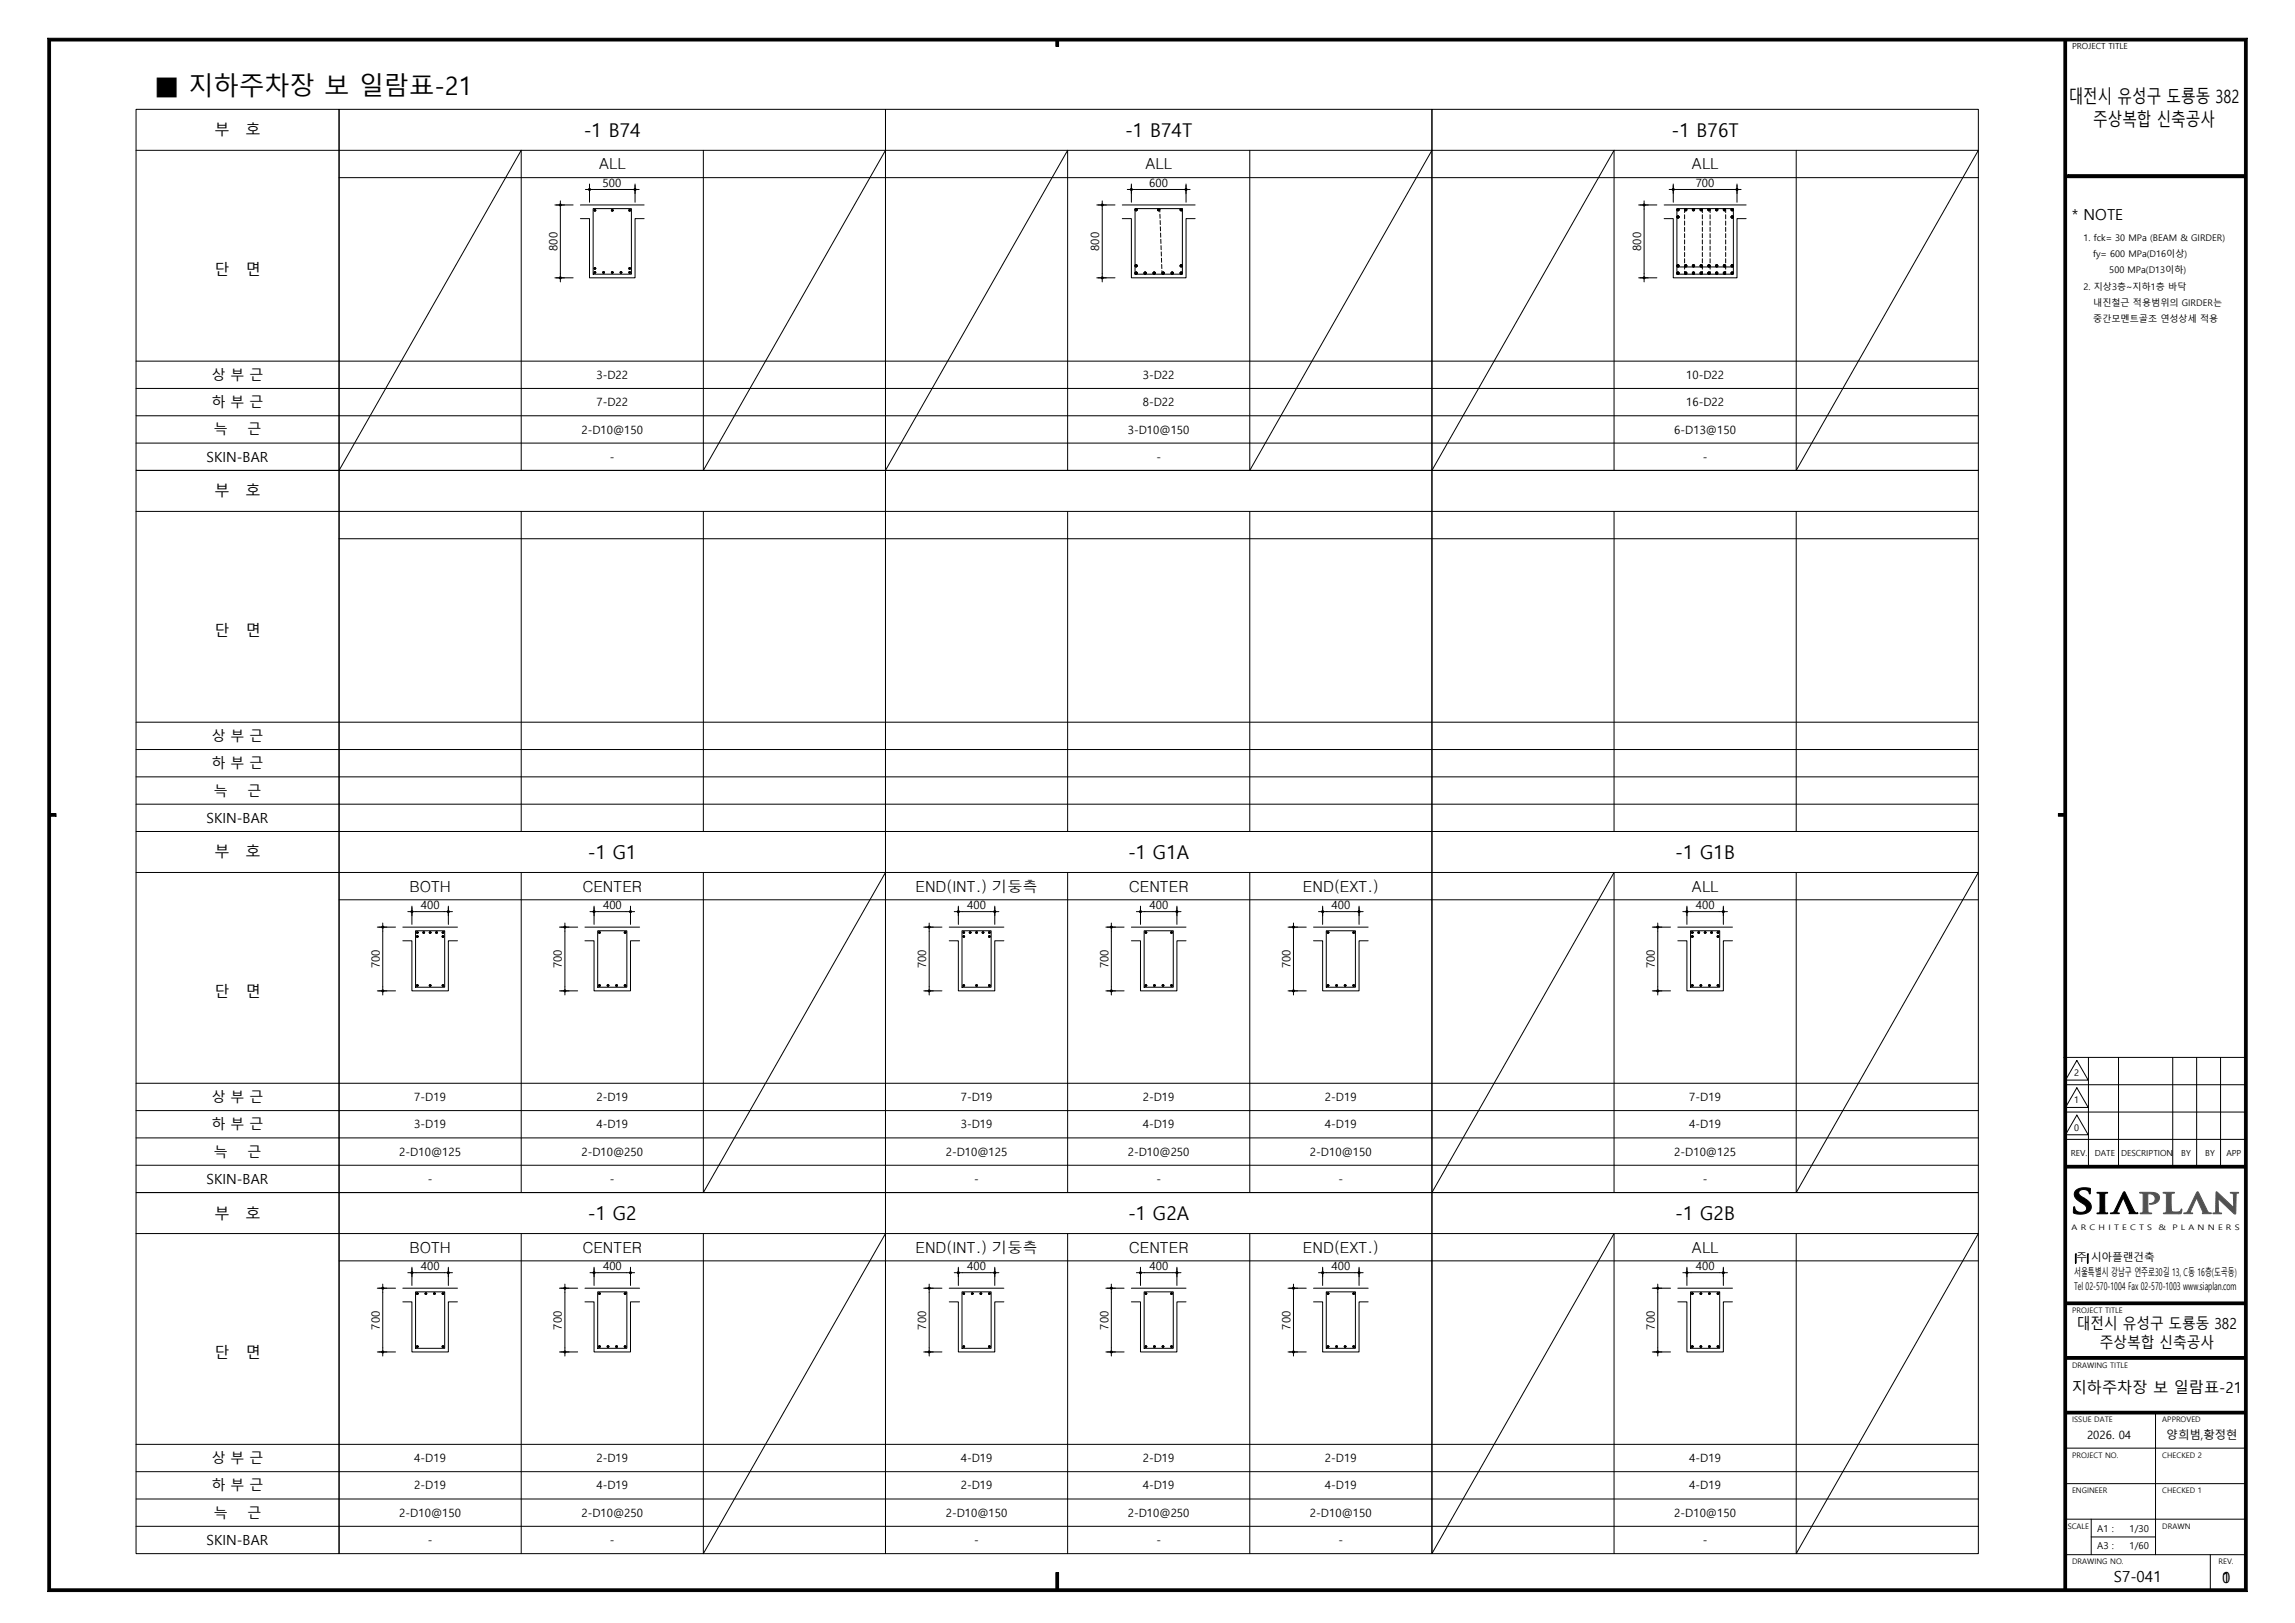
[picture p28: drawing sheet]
<svg xmlns="http://www.w3.org/2000/svg" width="420mm" height="297mm" viewBox="0 0 420 297" stroke-linecap="round" stroke-linejoin="round" font-family="sans-serif">
<defs><g id="words">
<text font-size="4.6" x="28.2" y="17.4">■ 지하주차장 보 일람표-21</text>
<g font-size="3.5">
<text x="106.8" y="25">-1 B74</text>
<text x="205.9" y="25">-1 B74T</text>
<text x="305.9" y="25">-1 B76T</text>
<text x="107.6" y="157.2">-1 G1</text>
<text x="206.4" y="157.2">-1 G1A</text>
<text x="306.6" y="157.2">-1 G1B</text>
<text x="107.6" y="223.2">-1 G2</text>
<text x="206.4" y="223.2">-1 G2A</text>
<text x="306.6" y="223.2">-1 G2B</text>
</g>
<g font-size="3.3">
<text x="378.6" y="18.8">대전시 유성구 도룡동 382</text>
<text x="383.1" y="23">주상복합 신축공사</text>
</g>
<g font-size="2.8">
<text x="39.2" y="24.8">부</text>
<text x="45" y="24.8">호</text>
<text x="109.6" y="31">ALL</text>
<text x="209.6" y="31">ALL</text>
<text x="309.6" y="31">ALL</text>
<text x="379.2" y="40.2">* NOTE</text>
<text x="39.2" y="50.3">단</text>
<text x="45" y="50.3">면</text>
<text x="39.2" y="90.8">부</text>
<text x="45" y="90.8">호</text>
<text x="39.2" y="116.4">단</text>
<text x="45" y="116.4">면</text>
<text x="39.2" y="156.9">부</text>
<text x="45" y="156.9">호</text>
<text x="74.9" y="163.2">BOTH</text>
<text x="106.6" y="163.2">CENTER</text>
<text x="167.5" y="163.2">END(INT.) 기둥측</text>
<text x="206.6" y="163.2">CENTER</text>
<text x="238.4" y="163.2">END(EXT.)</text>
<text x="309.6" y="163.2">ALL</text>
<text x="39.2" y="182.4">단</text>
<text x="45" y="182.4">면</text>
<text x="39.2" y="223">부</text>
<text x="45" y="223">호</text>
<text x="74.9" y="229.2">BOTH</text>
<text x="106.6" y="229.2">CENTER</text>
<text x="167.5" y="229.2">END(INT.) 기둥측</text>
<text x="206.6" y="229.2">CENTER</text>
<text x="238.4" y="229.2">END(EXT.)</text>
<text x="309.6" y="229.2">ALL</text>
<text x="380.1" y="243.3">대전시 유성구 도룡동 382</text>
<text x="39.2" y="248.5">단</text>
<text x="45" y="248.5">면</text>
<text x="384.3" y="246.8">주상복합 신축공사</text>
<text x="379.1" y="254.8">지하주차장 보 일람표-21</text>
<text x="386.8" y="289.5">S7-041</text>
<text x="406.7" y="289.6">1</text>
<text x="406.7" y="289.6">0</text>
</g>
<g font-size="2.6">
<text x="38.7" y="69.5">상 부 근</text>
<text x="38.7" y="74.5">하 부 근</text>
<text x="39.1" y="79.5">늑</text>
<text x="45.3" y="79.5">근</text>
<text x="37.8" y="84.5">SKIN-BAR</text>
<text x="38.7" y="135.6">상 부 근</text>
<text x="38.7" y="140.6">하 부 근</text>
<text x="39.1" y="145.6">늑</text>
<text x="45.3" y="145.6">근</text>
<text x="37.8" y="150.6">SKIN-BAR</text>
<text x="38.7" y="201.6">상 부 근</text>
<text x="38.7" y="206.7">하 부 근</text>
<text x="39.1" y="211.7">늑</text>
<text x="45.3" y="211.7">근</text>
<text x="37.8" y="216.6">SKIN-BAR</text>
<text x="38.7" y="267.7">상 부 근</text>
<text x="38.7" y="272.7">하 부 근</text>
<text x="39.1" y="277.7">늑</text>
<text x="45.3" y="277.7">근</text>
<text x="37.8" y="282.7">SKIN-BAR</text>
</g>
<g font-size="2.1">
<text x="110.3" y="34.1">500</text>
<text x="210.3" y="34.1">600</text>
<text x="310.3" y="34.1">700</text>
<text x="102" y="45.9" transform="rotate(-90 102 45.9)">800</text>
<text x="201.2" y="45.9" transform="rotate(-90 201.2 45.9)">800</text>
<text x="300.3" y="45.9" transform="rotate(-90 300.3 45.9)">800</text>
<text x="109.1" y="69.3">3-D22</text>
<text x="209.1" y="69.3">3-D22</text>
<text x="308.6" y="69.3">10-D22</text>
<text x="109.1" y="74.3">7-D22</text>
<text x="209.1" y="74.3">8-D22</text>
<text x="308.6" y="74.3">16-D22</text>
<text x="106.4" y="79.3">2-D10@150</text>
<text x="206.4" y="79.3">3-D10@150</text>
<text x="306.4" y="79.3">6-D13@150</text>
<text x="111.6" y="84.3">-</text>
<text x="211.6" y="84.3">-</text>
<text x="311.6" y="84.3">-</text>
<text x="77" y="166.3">400</text>
<text x="110.4" y="166.3">400</text>
<text x="177" y="166.3">400</text>
<text x="210.4" y="166.3">400</text>
<text x="243.7" y="166.3">400</text>
<text x="310.4" y="166.3">400</text>
<text x="69.5" y="177.2" transform="rotate(-90 69.5 177.2)">700</text>
<text x="102.8" y="177.2" transform="rotate(-90 102.8 177.2)">700</text>
<text x="169.5" y="177.2" transform="rotate(-90 169.5 177.2)">700</text>
<text x="202.8" y="177.2" transform="rotate(-90 202.8 177.2)">700</text>
<text x="236.2" y="177.2" transform="rotate(-90 236.2 177.2)">700</text>
<text x="302.8" y="177.2" transform="rotate(-90 302.8 177.2)">700</text>
<text x="75.8" y="201.5">7-D19</text>
<text x="109.1" y="201.5">2-D19</text>
<text x="175.8" y="201.5">7-D19</text>
<text x="209.1" y="201.5">2-D19</text>
<text x="242.5" y="201.5">2-D19</text>
<text x="309.1" y="201.5">7-D19</text>
<text x="75.8" y="206.5">3-D19</text>
<text x="109.1" y="206.5">4-D19</text>
<text x="175.8" y="206.5">3-D19</text>
<text x="209.1" y="206.5">4-D19</text>
<text x="242.5" y="206.5">4-D19</text>
<text x="309.1" y="206.5">4-D19</text>
<text x="73.1" y="211.5">2-D10@125</text>
<text x="106.4" y="211.5">2-D10@250</text>
<text x="173.1" y="211.5">2-D10@125</text>
<text x="206.4" y="211.5">2-D10@250</text>
<text x="239.7" y="211.5">2-D10@150</text>
<text x="306.4" y="211.5">2-D10@125</text>
<text x="78.3" y="216.5">-</text>
<text x="111.6" y="216.5">-</text>
<text x="178.3" y="216.5">-</text>
<text x="211.6" y="216.5">-</text>
<text x="245" y="216.5">-</text>
<text x="311.6" y="216.5">-</text>
<text x="77" y="232.4">400</text>
<text x="110.4" y="232.4">400</text>
<text x="177" y="232.4">400</text>
<text x="210.4" y="232.4">400</text>
<text x="243.7" y="232.4">400</text>
<text x="310.4" y="232.4">400</text>
<text x="69.5" y="243.3" transform="rotate(-90 69.5 243.3)">700</text>
<text x="102.8" y="243.3" transform="rotate(-90 102.8 243.3)">700</text>
<text x="169.5" y="243.3" transform="rotate(-90 169.5 243.3)">700</text>
<text x="202.8" y="243.3" transform="rotate(-90 202.8 243.3)">700</text>
<text x="236.2" y="243.3" transform="rotate(-90 236.2 243.3)">700</text>
<text x="302.8" y="243.3" transform="rotate(-90 302.8 243.3)">700</text>
<text x="381.9" y="263.4">2026. 04</text>
<text x="396.5" y="263.3">양희범,황정현</text>
<text x="75.8" y="267.6">4-D19</text>
<text x="109.1" y="267.6">2-D19</text>
<text x="175.8" y="267.6">4-D19</text>
<text x="209.1" y="267.6">2-D19</text>
<text x="242.5" y="267.6">2-D19</text>
<text x="309.1" y="267.6">4-D19</text>
<text x="75.8" y="272.6">2-D19</text>
<text x="109.1" y="272.6">4-D19</text>
<text x="175.8" y="272.6">2-D19</text>
<text x="209.1" y="272.6">4-D19</text>
<text x="242.5" y="272.6">4-D19</text>
<text x="309.1" y="272.6">4-D19</text>
<text x="73.1" y="277.6">2-D10@150</text>
<text x="106.4" y="277.6">2-D10@250</text>
<text x="173.1" y="277.6">2-D10@150</text>
<text x="206.4" y="277.6">2-D10@250</text>
<text x="239.7" y="277.6">2-D10@150</text>
<text x="306.4" y="277.6">2-D10@150</text>
<text x="78.3" y="282.6">-</text>
<text x="111.6" y="282.6">-</text>
<text x="178.3" y="282.6">-</text>
<text x="211.6" y="282.6">-</text>
<text x="245" y="282.6">-</text>
<text x="311.6" y="282.6">-</text>
</g>
<g font-size="1.9">
<text x="379.6" y="233.5">서울특별시 강남구 언주로30길 13, C동 16층(도곡동)</text>
<text x="380" y="230.8">주 시아플랜건축</text>
<text x="379.6" y="236">Tel 02-570-1004 Fax 02-570-1003 www.siaplan.com</text>
</g>
<g font-size="1.7">
<text x="381.3" y="44">1. fck= 30 MPa (BEAM &amp; GIRDER)</text>
<text x="383.1" y="47">fy= 600 MPa(D16이상)</text>
<text x="381.3" y="53">2. 지상3층~지하1층 바닥</text>
<text x="386" y="50">500 MPa(D13이하)</text>
<text x="383.1" y="56">내진철근 적용범위의 GIRDER는</text>
<text x="383.1" y="59">중간모멘트골조 연성상세 적용</text>
<text x="379.6" y="196.9">2</text>
<text x="379.6" y="201.9">1</text>
<text x="379.6" y="206.9">0</text>
<text x="383.8" y="280.3">A1 :</text>
<text x="389.7" y="280.3">1/30</text>
<text x="383.8" y="283.5">A3 :</text>
<text x="389.7" y="283.5">1/60</text>
</g>
<g font-size="1.5">
<text x="379.2" y="9">PROJECT TITLE</text>
<text x="379" y="211.5">REV.</text>
<text x="383.3" y="211.6">DATE</text>
<text x="388.2" y="211.6">DESCRIPTION</text>
<text x="399.2" y="211.6">BY</text>
<text x="403.6" y="211.6">BY</text>
<text x="407.4" y="211.6">APP</text>
</g>
<g font-size="1.4">
<text x="379.1" y="225">A R C H I T E C T S</text>
<text x="395" y="225">&amp;</text>
<text x="397.6" y="225">P L A N N E R S</text>
<text x="379.2" y="240.3">PROJECT TITLE</text>
<text x="379.2" y="250.3">DRAWING TITLE</text>
<text x="379.2" y="260.2">ISSUE DATE</text>
<text x="395.7" y="260.2">APPROVED</text>
<text x="379.2" y="266.7">PROJECT NO.</text>
<text x="395.7" y="266.7">CHECKED 2</text>
<text x="379.2" y="273.3">ENGINEER</text>
<text x="395.7" y="273.3">CHECKED 1</text>
<text x="378.4" y="279.8">SCALE</text>
<text x="395.7" y="279.8">DRAWN</text>
<text x="379.2" y="286.3">DRAWING NO.</text>
<text x="406" y="286.3">REV.</text>
</g>
</g></defs>
<g fill="none" stroke="#000" stroke-width=".18">
<circle cx="76.4" cy="171.4" r=".16"/>
<circle cx="76.4" cy="170.6" r=".16"/>
<circle cx="77.5" cy="170.6" r=".16"/>
<circle cx="78.7" cy="170.6" r=".16"/>
<circle cx="79.9" cy="170.6" r=".16"/>
<circle cx="81.1" cy="171.4" r=".16"/>
<circle cx="81.1" cy="170.6" r=".16"/>
<circle cx="109.7" cy="170.6" r=".16"/>
<circle cx="114.4" cy="170.6" r=".16"/>
<circle cx="176.4" cy="171.4" r=".16"/>
<circle cx="176.4" cy="170.6" r=".16"/>
<circle cx="177.5" cy="170.6" r=".16"/>
<circle cx="178.7" cy="170.6" r=".16"/>
<circle cx="179.9" cy="170.6" r=".16"/>
<circle cx="181.1" cy="171.4" r=".16"/>
<circle cx="181.1" cy="170.6" r=".16"/>
<circle cx="209.7" cy="170.6" r=".16"/>
<circle cx="214.4" cy="170.6" r=".16"/>
<circle cx="243" cy="170.6" r=".16"/>
<circle cx="247.7" cy="170.6" r=".16"/>
<circle cx="309.7" cy="171.4" r=".16"/>
<circle cx="309.7" cy="170.6" r=".16"/>
<circle cx="310.9" cy="170.6" r=".16"/>
<circle cx="312" cy="170.6" r=".16"/>
<circle cx="313.2" cy="170.6" r=".16"/>
<circle cx="314.4" cy="171.4" r=".16"/>
<circle cx="314.4" cy="170.6" r=".16"/>
<circle cx="76.4" cy="180.3" r=".16"/>
<circle cx="78.7" cy="180.3" r=".16"/>
<circle cx="81.1" cy="180.3" r=".16"/>
<circle cx="109.7" cy="180.3" r=".16"/>
<circle cx="111.3" cy="180.3" r=".16"/>
<circle cx="112.8" cy="180.3" r=".16"/>
<circle cx="114.4" cy="180.3" r=".16"/>
<circle cx="176.4" cy="180.3" r=".16"/>
<circle cx="178.7" cy="180.3" r=".16"/>
<circle cx="181.1" cy="180.3" r=".16"/>
<circle cx="209.7" cy="180.3" r=".16"/>
<circle cx="211.3" cy="180.3" r=".16"/>
<circle cx="212.8" cy="180.3" r=".16"/>
<circle cx="214.4" cy="180.3" r=".16"/>
<circle cx="243" cy="180.3" r=".16"/>
<circle cx="244.6" cy="180.3" r=".16"/>
<circle cx="246.2" cy="180.3" r=".16"/>
<circle cx="247.7" cy="180.3" r=".16"/>
<circle cx="309.7" cy="180.3" r=".16"/>
<circle cx="311.3" cy="180.3" r=".16"/>
<circle cx="312.8" cy="180.3" r=".16"/>
<circle cx="314.4" cy="180.3" r=".16"/>
<circle cx="76.4" cy="236.7" r=".16"/>
<circle cx="77.9" cy="236.7" r=".16"/>
<circle cx="79.5" cy="236.7" r=".16"/>
<circle cx="81.1" cy="236.7" r=".16"/>
<circle cx="109.7" cy="236.7" r=".16"/>
<circle cx="114.4" cy="236.7" r=".16"/>
<circle cx="176.4" cy="236.7" r=".16"/>
<circle cx="177.9" cy="236.7" r=".16"/>
<circle cx="179.5" cy="236.7" r=".16"/>
<circle cx="181.1" cy="236.7" r=".16"/>
<circle cx="209.7" cy="236.7" r=".16"/>
<circle cx="214.4" cy="236.7" r=".16"/>
<circle cx="243" cy="236.7" r=".16"/>
<circle cx="247.7" cy="236.7" r=".16"/>
<circle cx="309.7" cy="236.7" r=".16"/>
<circle cx="311.3" cy="236.7" r=".16"/>
<circle cx="312.8" cy="236.7" r=".16"/>
<circle cx="314.4" cy="236.7" r=".16"/>
<circle cx="76.4" cy="246.4" r=".16"/>
<circle cx="81.1" cy="246.4" r=".16"/>
<circle cx="109.7" cy="246.4" r=".16"/>
<circle cx="111.3" cy="246.4" r=".16"/>
<circle cx="112.8" cy="246.4" r=".16"/>
<circle cx="114.4" cy="246.4" r=".16"/>
<circle cx="176.4" cy="246.4" r=".16"/>
<circle cx="181.1" cy="246.4" r=".16"/>
<circle cx="209.7" cy="246.4" r=".16"/>
<circle cx="211.3" cy="246.4" r=".16"/>
<circle cx="212.8" cy="246.4" r=".16"/>
<circle cx="214.4" cy="246.4" r=".16"/>
<circle cx="243" cy="246.4" r=".16"/>
<circle cx="244.6" cy="246.4" r=".16"/>
<circle cx="246.2" cy="246.4" r=".16"/>
<circle cx="247.7" cy="246.4" r=".16"/>
<circle cx="309.7" cy="246.4" r=".16"/>
<circle cx="311.3" cy="246.4" r=".16"/>
<circle cx="312.8" cy="246.4" r=".16"/>
<circle cx="314.4" cy="246.4" r=".16"/>
</g>
<g fill="#000">
<circle cx="76.4" cy="171.4" r=".16"/>
<circle cx="76.4" cy="170.6" r=".16"/>
<circle cx="77.5" cy="170.6" r=".16"/>
<circle cx="78.7" cy="170.6" r=".16"/>
<circle cx="79.9" cy="170.6" r=".16"/>
<circle cx="81.1" cy="171.4" r=".16"/>
<circle cx="81.1" cy="170.6" r=".16"/>
<circle cx="109.7" cy="170.6" r=".16"/>
<circle cx="114.4" cy="170.6" r=".16"/>
<circle cx="176.4" cy="171.4" r=".16"/>
<circle cx="176.4" cy="170.6" r=".16"/>
<circle cx="177.5" cy="170.6" r=".16"/>
<circle cx="178.7" cy="170.6" r=".16"/>
<circle cx="179.9" cy="170.6" r=".16"/>
<circle cx="181.1" cy="171.4" r=".16"/>
<circle cx="181.1" cy="170.6" r=".16"/>
<circle cx="209.7" cy="170.6" r=".16"/>
<circle cx="214.4" cy="170.6" r=".16"/>
<circle cx="243" cy="170.6" r=".16"/>
<circle cx="247.7" cy="170.6" r=".16"/>
<circle cx="309.7" cy="171.4" r=".16"/>
<circle cx="309.7" cy="170.6" r=".16"/>
<circle cx="310.9" cy="170.6" r=".16"/>
<circle cx="312" cy="170.6" r=".16"/>
<circle cx="313.2" cy="170.6" r=".16"/>
<circle cx="314.4" cy="171.4" r=".16"/>
<circle cx="314.4" cy="170.6" r=".16"/>
<circle cx="76.4" cy="180.3" r=".16"/>
<circle cx="78.7" cy="180.3" r=".16"/>
<circle cx="81.1" cy="180.3" r=".16"/>
<circle cx="109.7" cy="180.3" r=".16"/>
<circle cx="111.3" cy="180.3" r=".16"/>
<circle cx="112.8" cy="180.3" r=".16"/>
<circle cx="114.4" cy="180.3" r=".16"/>
<circle cx="176.4" cy="180.3" r=".16"/>
<circle cx="178.7" cy="180.3" r=".16"/>
<circle cx="181.1" cy="180.3" r=".16"/>
<circle cx="209.7" cy="180.3" r=".16"/>
<circle cx="211.3" cy="180.3" r=".16"/>
<circle cx="212.8" cy="180.3" r=".16"/>
<circle cx="214.4" cy="180.3" r=".16"/>
<circle cx="243" cy="180.3" r=".16"/>
<circle cx="244.6" cy="180.3" r=".16"/>
<circle cx="246.2" cy="180.3" r=".16"/>
<circle cx="247.7" cy="180.3" r=".16"/>
<circle cx="309.7" cy="180.3" r=".16"/>
<circle cx="311.3" cy="180.3" r=".16"/>
<circle cx="312.8" cy="180.3" r=".16"/>
<circle cx="314.4" cy="180.3" r=".16"/>
<circle cx="76.4" cy="236.7" r=".16"/>
<circle cx="77.9" cy="236.7" r=".16"/>
<circle cx="79.5" cy="236.7" r=".16"/>
<circle cx="81.1" cy="236.7" r=".16"/>
<circle cx="109.7" cy="236.7" r=".16"/>
<circle cx="114.4" cy="236.7" r=".16"/>
<circle cx="176.4" cy="236.7" r=".16"/>
<circle cx="177.9" cy="236.7" r=".16"/>
<circle cx="179.5" cy="236.7" r=".16"/>
<circle cx="181.1" cy="236.7" r=".16"/>
<circle cx="209.7" cy="236.7" r=".16"/>
<circle cx="214.4" cy="236.7" r=".16"/>
<circle cx="243" cy="236.7" r=".16"/>
<circle cx="247.7" cy="236.7" r=".16"/>
<circle cx="309.7" cy="236.7" r=".16"/>
<circle cx="311.3" cy="236.7" r=".16"/>
<circle cx="312.8" cy="236.7" r=".16"/>
<circle cx="314.4" cy="236.7" r=".16"/>
<circle cx="76.4" cy="246.4" r=".16"/>
<circle cx="81.1" cy="246.4" r=".16"/>
<circle cx="109.7" cy="246.4" r=".16"/>
<circle cx="111.3" cy="246.4" r=".16"/>
<circle cx="112.8" cy="246.4" r=".16"/>
<circle cx="114.4" cy="246.4" r=".16"/>
<circle cx="176.4" cy="246.4" r=".16"/>
<circle cx="181.1" cy="246.4" r=".16"/>
<circle cx="209.7" cy="246.4" r=".16"/>
<circle cx="211.3" cy="246.4" r=".16"/>
<circle cx="212.8" cy="246.4" r=".16"/>
<circle cx="214.4" cy="246.4" r=".16"/>
<circle cx="243" cy="246.4" r=".16"/>
<circle cx="244.6" cy="246.4" r=".16"/>
<circle cx="246.2" cy="246.4" r=".16"/>
<circle cx="247.7" cy="246.4" r=".16"/>
<circle cx="309.7" cy="246.4" r=".16"/>
<circle cx="311.3" cy="246.4" r=".16"/>
<circle cx="312.8" cy="246.4" r=".16"/>
<circle cx="314.4" cy="246.4" r=".16"/>
</g>
<g fill="none" stroke="#000" stroke-width=".18">
<path d="M8.8 7h402.5l-.6 .5h-401.4zM8.8 7l.5 .5v283.3l-.5 .5zM193.2 7.3h.5v1.2h-.5zM377.7 7.3h.5v283.7h-.5zM411.3 7v284.3l-.6-.5v-283.3zM378 32h33v.5h-33zM9 148.9h1.3v.5h-1.3zM376.7 148.9h1.3v.5h-1.3zM377.7 193.5h33.1M378 198.5h33M380.1 194.1l2.1 3.6h-4.2zM380.1 199.1l2.1 3.6h-4.2z"/>
<path d="M382.2 193.5v20M387.7 193.5v20M397.6 193.5v20M402 193.5v20M406.4 193.5v20M378 213.3h33v.5h-33zM378 208.5h33M378 203.5h33M380.1 204.1l2.1 3.6h-4.2zM378 238.3h33v.5h-33zM379.8 229.5h.2v1.6h-.2zM382 229.5h.1v1.6h-.1z"/>
<path d="M378 258.3h33v.5h-33zM378 248.3h33v.5h-33zM394.5 258.5v26M378 265h33M378 278h33M378 271.5h33M8.8 291.3l.5-.5h401.4l.6 .5zM193.2 287.8h.5v3.2h-.5zM378 284.5h33M404.5 284.5v6.5"/>
</g>
<path d="M378.5 32h32.5v.5h-32.5z" fill="none" stroke="#000" stroke-width=".18"/>
<path d="M378.5 32h32.5v.5h-32.5z" fill="#000"/>
<g fill="#000">
<path d="M8.8 7h402.5l-.6 .5h-401.4zM193.2 7.3h.5v1.2h-.5zM377.7 7.3h.5v283.7h-.5zM411.3 7v284.3l-.6-.5v-283.3zM378 32h33v.5h-33zM9 148.9h1.3v.5h-1.3zM376.7 148.9h1.3v.5h-1.3zM378 213.3h33v.5h-33zM378 238.3h33v.5h-33zM379.8 229.5h.2v1.6h-.2zM382 229.5h.1v1.6h-.1zM378 258.3h33v.5h-33z"/>
<path d="M378 248.3h33v.5h-33zM8.8 7l.5 .5v283.3l-.5 .5zM193.2 287.8h.5v3.2h-.5zM8.8 291.3l.5-.5h401.4l.6 .5z"/>
</g>
<path d="M391.6 218.2h1.7a1.89 1.89 0 0 1 1.9 .7 1.39 1.39 0 0 1-1.8 1.4 .92 .92 0 0 0 1-1.1 .92 .92 0 0 0-1.3-.6v2.9a.46 .46 0 0 0 .2 .5 .46 .46 0 0 0 .5 0 .31 .31 0 0 1-.6 .1h-1a.31 .31 0 0 1-.5-.1h.1a.42 .42 0 0 0 .4-.2 .42 .42 0 0 0 0-.5v-2.4a.44 .44 0 0 0-.1-.5 .44 .44 0 0 0-.5-.1z" fill="none" stroke="#545454" stroke-width=".18"/>
<path d="M391.6 218.2h1.7a1.89 1.89 0 0 1 1.9 .7 1.39 1.39 0 0 1-1.8 1.4 .92 .92 0 0 0 1-1.1 .92 .92 0 0 0-1.3-.6v2.9a.46 .46 0 0 0 .2 .5 .46 .46 0 0 0 .5 0 .31 .31 0 0 1-.6 .1h-1a.31 .31 0 0 1-.5-.1h.1a.42 .42 0 0 0 .4-.2 .42 .42 0 0 0 0-.5v-2.4a.44 .44 0 0 0-.1-.5 .44 .44 0 0 0-.5-.1z" fill-rule="evenodd" fill="#545454"/>
<path d="M379.9 217.9a2.81 2.81 0 0 1 2.7-.3v.3a.35 .35 0 0 1-.2 .6 1.03 1.03 0 0 0-.9-.8 1.03 1.03 0 0 0-1.1 .6 2.48 2.48 0 0 0 1.2 1.1 1.53 1.53 0 0 1 1 2 2.59 2.59 0 0 1-3.2 .5l.2-1.1a1.2 1.2 0 0 0 1 1.1 1.2 1.2 0 0 0 1.3-.7 1.94 1.94 0 0 0-1.1-1.2 1.54 1.54 0 0 1-1.1-1.8zM383.8 218.2h1.4a.28 .28 0 0 1 .5 .1h-.1a.41 .41 0 0 0-.4 .2 .41 .41 0 0 0 0 .5v2.5a.52 .52 0 0 0 .5 .5l-1.5 .1a.28 .28 0 0 1-.4-.1h.1a.4 .4 0 0 0 .4-.2 .4 .4 0 0 0 0-.4v-2.5a.53 .53 0 0 0-.6-.6z" fill="none" stroke="#000" stroke-width=".18"/>
<g fill="#000">
<path d="M379.9 217.9a2.81 2.81 0 0 1 2.7-.3v.3a.35 .35 0 0 1-.2 .6 1.03 1.03 0 0 0-.9-.8 1.03 1.03 0 0 0-1.1 .6 2.48 2.48 0 0 0 1.2 1.1 1.53 1.53 0 0 1 1 2 2.59 2.59 0 0 1-3.2 .5l.2-1.1a1.2 1.2 0 0 0 1 1.1 1.2 1.2 0 0 0 1.3-.7 1.94 1.94 0 0 0-1.1-1.2 1.54 1.54 0 0 1-1.1-1.8z" fill-rule="evenodd"/>
<path d="M383.8 218.2h1.4a.28 .28 0 0 1 .5 .1h-.1a.41 .41 0 0 0-.4 .2 .41 .41 0 0 0 0 .5v2.5a.52 .52 0 0 0 .5 .5l-1.5 .1a.28 .28 0 0 1-.4-.1h.1a.4 .4 0 0 0 .4-.2 .4 .4 0 0 0 0-.4v-2.5a.53 .53 0 0 0-.6-.6z" fill-rule="evenodd"/>
</g>
<path d="M405.6 218.1l.2 .1 3 2.8-.1-1.9a.58 .58 0 0 0-.5-.8h1.5a.54 .54 0 0 0-.5 .8v2.9a.3 .3 0 0 1-.4 .1 .3 .3 0 0 1-.2-.2l-2.7-2.6 .1 1.9a.58 .58 0 0 0 .6 .8h-1.6a.52 .52 0 0 0 .5-.2 .52 .52 0 0 0 0-.5z" fill="none" stroke="#545454" stroke-width=".18"/>
<path d="M405.6 218.1l.2 .1 3 2.8-.1-1.9a.58 .58 0 0 0-.5-.8h1.5a.54 .54 0 0 0-.5 .8v2.9a.3 .3 0 0 1-.4 .1 .3 .3 0 0 1-.2-.2l-2.7-2.6 .1 1.9a.58 .58 0 0 0 .6 .8h-1.6a.52 .52 0 0 0 .5-.2 .52 .52 0 0 0 0-.5z" fill-rule="evenodd" fill="#545454"/>
<path d="M395.9 218.2h2v.1a.43 .43 0 0 0-.5 .1 .43 .43 0 0 0-.1 .5l.1 2.8a1.75 1.75 0 0 0 1.7-.2l.1-.2 .1 .1a.58 .58 0 0 1-.2 .6 .58 .58 0 0 1-.6 .1h-2.1a.29 .29 0 0 1-.5-.1h.1a.41 .41 0 0 0 .5-.2 .41 .41 0 0 0 0-.5v-2.4a.55 .55 0 0 0-.7-.6z" fill="none" stroke="#545454" stroke-width=".18"/>
<path d="M395.9 218.2h2v.1a.43 .43 0 0 0-.5 .1 .43 .43 0 0 0-.1 .5l.1 2.8a1.75 1.75 0 0 0 1.7-.2l.1-.2 .1 .1a.58 .58 0 0 1-.2 .6 .58 .58 0 0 1-.6 .1h-2.1a.29 .29 0 0 1-.5-.1h.1a.41 .41 0 0 0 .5-.2 .41 .41 0 0 0 0-.5v-2.4a.55 .55 0 0 0-.7-.6z" fill-rule="evenodd" fill="#545454"/>
<path d="M388.6 218.1h.2l.1 .2 1.5 3a.93 .93 0 0 0 .9 .7l-1.7 .1 .2-.2-1.2-2.7-1 2.2a.31 .31 0 0 0-.2 .5 .31 .31 0 0 0 .4 .1v.1l-1.6-.1a.93 .93 0 0 0 .9-.8z" fill="none" stroke="#000" stroke-width=".18"/>
<path d="M388.6 218.1h.2l.1 .2 1.5 3a.93 .93 0 0 0 .9 .7l-1.7 .1 .2-.2-1.2-2.7-1 2.2a.31 .31 0 0 0-.2 .5 .31 .31 0 0 0 .4 .1v.1l-1.6-.1a.93 .93 0 0 0 .9-.8z" fill-rule="evenodd" fill="#000"/>
<path d="M402.1 218.1h.1l.2 .2 1.4 3a.93 .93 0 0 0 .9 .7l-1.6 .1 .1-.2-1.2-2.7-1 2.2a.31 .31 0 0 0-.2 .5 .31 .31 0 0 0 .5 .1l-.1 .1-1.6-.1a.93 .93 0 0 0 1-.8z" fill="none" stroke="#545454" stroke-width=".18"/>
<path d="M402.1 218.1h.1l.2 .2 1.4 3a.93 .93 0 0 0 .9 .7l-1.6 .1 .1-.2-1.2-2.7-1 2.2a.31 .31 0 0 0-.2 .5 .31 .31 0 0 0 .5 .1l-.1 .1-1.6-.1a.93 .93 0 0 0 1-.8z" fill-rule="evenodd" fill="#545454"/>
<path d="M382.7 278v6.5M382.7 281.3h11.8" fill="none" stroke="#000" stroke-width=".18"/>
<!-- layer: SHEET -->
<g fill="none" stroke="#000" stroke-width=".18">
<path d="M24.9 27.5h337.2l-33.4 58.6v-58.6M24.9 20h37.2v66.1h-37.2zM62.1 32.5h300M62.1 20h100v66.1h-100zM128.7 27.5v58.6l33.4-58.6M162.1 20h100v66.1h-100zM228.7 27.5v58.6l33.4-58.6M262.1 20h100v66.1h-100zM24.9 76.1h337.2M24.9 71.1h337.2M24.9 66.1h337.2M24.9 81.1h337.2"/>
<path d="M24.9 93.6h337.2M24.9 86.1h37.2v66.1h-37.2zM62.1 86.1l33.3-58.6v58.6M62.1 98.6h300M62.1 86.1h100v66.1h-100zM95.4 93.6v58.6M128.7 93.6v58.6M162.1 86.1h100v66.1h-100zM162.1 86.1l33.3-58.6v58.6M195.4 93.6v58.6M228.7 93.6v58.6M262.1 86.1h100v66.1h-100z"/>
<path d="M262.1 86.1l33.3-58.6v58.6M295.4 93.6v58.6M328.7 93.6v58.6M24.9 137.2h337.2M24.9 132.2h337.2M24.9 147.2h337.2M24.9 142.2h337.2M24.9 159.7h337.2l-33.4 58.5v-58.5M24.9 152.2h37.2v66h-37.2zM62.1 152.2h100v66h-100zM95.4 159.7v58.5M128.7 159.7v58.5l33.4-58.5"/>
<path d="M162.1 152.2h100v66h-100zM195.4 159.7v58.5M228.7 159.7v58.5M262.1 152.2h100v66h-100zM62.1 164.7h300M24.9 198.2h337.2M24.9 213.2h337.2M24.9 208.2h337.2M24.9 203.2h337.2M24.9 218.2h37.2v66.1h-37.2zM62.1 218.2h100v66.1h-100zM162.1 218.2h100v66.1h-100z"/>
<path d="M262.1 218.2h100v66.1h-100zM262.1 218.2l33.3-58.5v58.5M24.9 225.7h337.2l-33.4 58.6v-58.6M62.1 230.7h300M95.4 225.7v58.6M128.7 225.7v58.6l33.4-58.6M195.4 225.7v58.6M228.7 225.7v58.6M24.9 279.3h337.2M24.9 274.3h337.2M24.9 269.3h337.2M24.9 264.3h337.2"/>
<path d="M262.1 284.3l33.3-58.6v58.6"/>
</g>
<!-- layer: CON -->
<g fill="none" stroke="#000" stroke-width=".18">
<path d="M106.2 37.5h11.7M205.4 37.5h13.3M304.5 37.5h15M106.2 40h1.7v10.8h8.3v-10.8h1.7M205.4 40h1.7v10.8h10v-10.8h1.6M304.5 40h1.7v10.8h11.7v-10.8h1.6M73.7 172.2h1.7v9.1h6.7v-9.1h1.6M73.7 169.7h10M107.1 172.2h1.6v9.1h6.7v-9.1h1.7M107.1 169.7h10M173.7 172.2h1.7v9.1h6.7v-9.1h1.6M173.7 169.7h10"/>
<path d="M207.1 172.2h1.6v9.1h6.7v-9.1h1.7M207.1 169.7h10M240.4 172.2h1.7v9.1h6.6v-9.1h1.7M240.4 169.7h10M307.1 172.2h1.6v9.1h6.7v-9.1h1.7M307.1 169.7h10M73.7 238.2h1.7v9.2h6.7v-9.2h1.6M73.7 235.7h10M107.1 238.2h1.6v9.2h6.7v-9.2h1.7M107.1 235.7h10M173.7 238.2h1.7v9.2h6.7v-9.2h1.6M173.7 235.7h10"/>
<path d="M207.1 238.2h1.6v9.2h6.7v-9.2h1.7M207.1 235.7h10M240.4 238.2h1.7v9.2h6.6v-9.2h1.7M240.4 235.7h10M307.1 238.2h1.6v9.2h6.7v-9.2h1.7M307.1 235.7h10"/>
</g>
<g fill="none" stroke="#000" stroke-width=".18">
<path d="M108.6 38.2h7v12h-7zM207.7 38.4h.2l-.2 .1zM207.7 38.2h8.7v12h-8.7zM207.7 38.5l.2-.1-.1 .2zM207.8 38.2h.1v.2zM207.8 38.2l.1 .2-.2-.1zM207.9 38.4v.2h-.1zM207.9 38.4l.1 .2h-.1zM207.9 38.4l.2 .1-.1 .1zM207.9 38.4h.2v.1zM207.9 38.4l.2-.1v.1zM207.9 38.2h.1l-.1 .2z"/>
<path d="M208 38.2l.1 .1-.2 .1zM211.8 38.4h.2l-.1 .1zM211.9 38.5l.1-.1-.1 .2zM211.9 38.2h.1v.2zM211.9 38.2l.1 .2-.1-.1zM212 38.4v.2h-.1zM212 38.4l.1 .2h-.1zM212 38.4l.2 .1-.1 .1zM212 38.4h.3l-.1 .1zM212 38.4l.2-.1 .1 .1zM212 38.2h.1l-.1 .2zM212.1 38.2l.1 .1-.2 .1z"/>
<path d="M216 38.4h.2l-.2 .1zM216 38.5l.2-.1-.1 .2zM216.1 38.2h.1v.2zM216.1 38.2l.1 .2-.2-.1zM216.2 38.4v.2h-.1zM216.2 38.4l.1 .2h-.1zM216.2 38.4l.1 .1v.1zM216.2 38.4h.2l-.1 .1zM216.2 38.4l.1-.1 .1 .1zM216.2 38.2h.1l-.1 .2zM216.3 38.2v.1l-.1 .1zM306.9 38.4h.2l-.2 .1z"/>
<path d="M306.9 39.7h.2l-.2 .1zM306.9 38.2h10.3v12h-10.3zM306.9 38.5l.2-.1-.1 .2zM306.9 39.8l.2-.1-.1 .2zM306.9 39.6l.1-.1 .1 .2zM307 38.2h.1v.2zM307 38.2l.1 .2-.2-.1zM307 39.5h.1v.2zM307.1 38.4v.2h-.1zM307.1 38.4l.1 .2h-.1zM307.1 38.4l.2 .1-.1 .1zM307.1 38.4h.2v.1z"/>
<path d="M307.1 38.4l.2-.1v.1zM307.1 38.2h.1l-.1 .2zM307.1 39.7v.2h-.1zM307.1 39.7l.1 .2h-.1zM307.1 39.7l.2 .1-.1 .1zM307.1 39.7h.2v.1zM307.1 39.7l.2-.1v.1zM307.1 39.5h.1l-.1 .2zM307.2 38.2l.1 .1-.2 .1zM307.2 39.5l.1 .1-.2 .1zM308.3 38.4h.2l-.2 .1zM308.3 38.5l.2-.1-.1 .2z"/>
<path d="M308.4 38.2h.1v.2zM308.4 38.2l.1 .2-.2-.1zM308.5 38.4v.2h-.1zM308.5 38.4l.1 .2h-.1zM308.5 38.4l.2 .1-.1 .1zM308.5 38.4h.2v.1zM308.5 38.4l.2-.1v.1zM308.5 38.2h.1l-.1 .2zM308.6 38.2l.1 .1-.2 .1zM309.7 38.4h.2l-.2 .1zM309.7 38.5l.2-.1-.1 .2zM309.8 38.2h.1v.2z"/>
<path d="M309.8 38.2l.1 .2-.2-.1zM309.9 38.4v.2h-.1zM309.9 38.4l.1 .2h-.1zM309.9 38.4l.2 .1-.1 .1zM309.9 38.4h.2v.1zM309.9 38.4l.2-.1v.1zM309.9 38.2h.1l-.1 .2zM310 38.2l.1 .1-.2 .1zM311.1 38.4h.2l-.1 .1zM311.2 38.5l.1-.1-.1 .2zM311.2 38.2h.1v.2zM311.2 38.2l.1 .2-.1-.1z"/>
<path d="M311.3 38.4v.2h-.1zM311.3 38.4l.1 .2h-.1zM311.3 38.4l.2 .1-.1 .1zM311.3 38.4h.2v.1zM311.3 38.4l.2-.1v.1zM311.3 38.2h.1l-.1 .2zM311.4 38.2l.1 .1-.2 .1zM312.5 38.4h.3l-.2 .1zM312.6 38.5l.2-.1-.2 .2zM312.6 38.2h.2v.2zM312.6 38.2l.2 .2-.2-.1zM312.8 38.4v.2h-.2z"/>
<path d="M312.8 38.4l.1 .2h-.1zM312.8 38.4l.1 .1v.1zM312.8 38.4h.2l-.1 .1zM312.8 38.4l.1-.1 .1 .1zM312.8 38.2h.1l-.1 .2zM312.9 38.2v.1l-.1 .1zM314 38.4h.2l-.2 .1zM314 38.5l.2-.1-.1 .2zM314.1 38.2h.1v.2zM314.1 38.2l.1 .2-.2-.1zM314.2 38.4v.2h-.1zM314.2 38.4l.1 .2h-.1z"/>
<path d="M314.2 38.4l.1 .1v.1zM314.2 38.4h.2l-.1 .1zM314.2 38.4l.1-.1 .1 .1zM314.2 38.2h.1l-.1 .2zM314.3 38.2v.1l-.1 .1zM315.4 38.4h.2l-.2 .1zM315.4 38.5l.2-.1-.1 .2zM315.5 38.2h.1v.2zM315.5 38.2l.1 .2-.2-.1zM315.6 38.4v.2h-.1zM315.6 38.4l.1 .2h-.1zM315.6 38.4l.2 .1-.1 .1z"/>
<path d="M315.6 38.4h.2v.1zM315.6 38.4l.2-.1v.1zM315.6 38.2h.1l-.1 .2zM315.7 38.2l.1 .1-.2 .1zM316.8 38.4h.2l-.2 .1zM316.8 39.7h.2l-.2 .1zM316.8 38.5l.2-.1-.1 .2zM316.8 39.8l.2-.1-.1 .2zM316.8 39.6l.1-.1 .1 .2zM316.9 38.2h.1v.2zM316.9 38.2l.1 .2-.2-.1zM316.9 39.5h.1v.2z"/>
<path d="M317 38.4v.2h-.1zM317 38.4l.1 .2h-.1zM317 38.4l.2 .1-.1 .1zM317 38.4h.2v.1zM317 38.4l.2-.1v.1zM317 38.2h.1l-.1 .2zM317 39.7v.2h-.1zM317 39.7l.1 .2h-.1zM317 39.7l.2 .1-.1 .1zM317 39.7h.2v.1zM317 39.7l.2-.1v.1zM317 39.5h.1l-.1 .2z"/>
<path d="M317.1 38.2l.1 .1-.2 .1zM317.1 39.5l.1 .1-.2 .1zM207.7 50h.2l-.2 .1zM207.7 48.6h.2l-.2 .1zM207.7 50.1l.2-.1-.1 .2zM207.7 49.9l.1-.1 .1 .2zM207.7 48.7l.2-.1-.1 .2zM207.8 49.8h.1v.2zM207.8 48.5l.1-.1v.2zM207.8 48.5l.1 .1-.2-.1zM207.9 50v.2h-.1zM207.9 50l.1 .2h-.1z"/>
<path d="M207.9 50l.2 .1-.1 .1zM207.9 50h.2v.1zM207.9 50l.2-.1v.1zM207.9 49.8h.1l-.1 .2zM207.9 48.6v.3l-.1-.1zM207.9 48.6l.1 .2-.1 .1zM207.9 48.6l.2 .1-.1 .1zM207.9 48.6h.2v.1zM207.9 48.6l.2-.1v.1zM207.9 48.4l.1 .1-.1 .1zM208 49.8l.1 .1-.2 .1zM208 48.5h.1l-.2 .1z"/>
<path d="M209.4 50h.2l-.2 .1zM209.4 50.1l.2-.1-.1 .2zM209.4 49.9l.1-.1 .1 .2zM209.5 49.8h.1v.2zM209.6 50v.2h-.1zM209.6 50l.1 .2h-.1zM209.6 50l.1 .1v.1zM209.6 50h.2l-.1 .1zM209.6 50l.1-.1 .1 .1zM209.6 49.8h.1l-.1 .2zM209.7 49.8v.1l-.1 .1zM211 50h.2l-.2 .1z"/>
<path d="M211 50.1l.2-.1-.1 .2zM211 49.9l.1-.1 .1 .2zM211.1 49.8h.1v.2zM211.2 50v.2h-.1zM211.2 50l.1 .2h-.1zM211.2 50l.2 .1-.1 .1zM211.2 50h.2v.1zM211.2 50l.2-.1v.1zM211.2 49.8h.1l-.1 .2zM211.3 49.8l.1 .1-.2 .1zM212.7 50h.2l-.2 .1zM212.7 50.1l.2-.1-.1 .2z"/>
<path d="M212.7 49.9l.1-.1 .1 .2zM212.8 49.8h.1v.2zM212.9 50v.2h-.1zM212.9 50l.1 .2h-.1zM212.9 50l.1 .1v.1zM212.9 50h.2l-.1 .1zM212.9 50l.1-.1 .1 .1zM212.9 49.8h.1l-.1 .2zM213 49.8v.1l-.1 .1zM214.3 50h.2l-.2 .1zM214.3 50.1l.2-.1-.1 .2zM214.3 49.9l.1-.1 .1 .2z"/>
<path d="M214.4 49.8h.1v.2zM214.5 50v.2h-.1zM214.5 50l.1 .2h-.1zM214.5 50l.2 .1-.1 .1zM214.5 50h.2v.1zM214.5 50l.2-.1v.1zM214.5 49.8h.1l-.1 .2zM214.6 49.8l.1 .1-.2 .1zM216 50h.2l-.2 .1zM216 48.6h.2l-.2 .1zM216 50.1l.2-.1-.1 .2zM216 49.9l.1-.1 .1 .2z"/>
<path d="M216 48.7l.2-.1-.1 .2zM216.1 49.8h.1v.2zM216.1 48.5l.1-.1v.2zM216.1 48.5l.1 .1-.2-.1zM216.2 50v.2h-.1zM216.2 50l.1 .2h-.1zM216.2 50l.1 .1v.1zM216.2 50h.2l-.1 .1zM216.2 50l.1-.1 .1 .1zM216.2 49.8h.1l-.1 .2zM216.2 48.6v.3l-.1-.1zM216.2 48.6l.1 .2-.1 .1z"/>
<path d="M216.2 48.6l.1 .1v.1zM216.2 48.6h.2l-.1 .1zM216.2 48.6l.1-.1 .1 .1zM216.2 48.4l.1 .1-.1 .1zM216.3 49.8v.1l-.1 .1zM216.3 48.5l-.1 .1zM306.9 50h.2l-.2 .1zM306.9 48.6h.2l-.2 .1zM306.9 50.1l.2-.1-.1 .2zM306.9 49.9l.1-.1 .1 .2zM306.9 48.7l.2-.1-.1 .2zM307 49.8h.1v.2z"/>
<path d="M307 48.5l.1-.1v.2zM307 48.5l.1 .1-.2-.1zM307.1 50v.2h-.1zM307.1 50l.1 .2h-.1zM307.1 50l.2 .1-.1 .1zM307.1 50h.2v.1zM307.1 50l.2-.1v.1zM307.1 49.8h.1l-.1 .2zM307.1 48.6v.3l-.1-.1zM307.1 48.6l.1 .2-.1 .1zM307.1 48.6l.2 .1-.1 .1zM307.1 48.6h.2v.1z"/>
<path d="M307.1 48.6l.2-.1v.1zM307.1 48.4l.1 .1-.1 .1zM307.2 49.8l.1 .1-.2 .1zM307.2 48.5h.1l-.2 .1zM308.3 50h.2l-.2 .1zM308.3 48.6h.2l-.2 .1zM308.3 50.1l.2-.1-.1 .2zM308.3 49.9l.1-.1 .1 .2zM308.3 48.7l.2-.1-.1 .2zM308.4 49.8h.1v.2zM308.4 48.5l.1-.1v.2zM308.4 48.5l.1 .1-.2-.1z"/>
<path d="M308.5 50v.2h-.1zM308.5 50l.1 .2h-.1zM308.5 50l.2 .1-.1 .1zM308.5 50h.2v.1zM308.5 50l.2-.1v.1zM308.5 49.8h.1l-.1 .2zM308.5 48.6v.3l-.1-.1zM308.5 48.6l.1 .2-.1 .1zM308.5 48.6l.2 .1-.1 .1zM308.5 48.6h.2v.1zM308.5 48.6l.2-.1v.1zM308.5 48.4l.1 .1-.1 .1z"/>
<path d="M308.6 49.8l.1 .1-.2 .1zM308.6 48.5h.1l-.2 .1zM309.7 50h.2l-.2 .1zM309.7 48.6h.2l-.2 .1zM309.7 50.1l.2-.1-.1 .2zM309.7 49.9l.1-.1 .1 .2zM309.7 48.7l.2-.1-.1 .2zM309.8 49.8h.1v.2zM309.8 48.5l.1-.1v.2zM309.8 48.5l.1 .1-.2-.1zM309.9 50v.2h-.1zM309.9 50l.1 .2h-.1z"/>
<path d="M309.9 50l.2 .1-.1 .1zM309.9 50h.2v.1zM309.9 50l.2-.1v.1zM309.9 49.8h.1l-.1 .2zM309.9 48.6v.3l-.1-.1zM309.9 48.6l.1 .2-.1 .1zM309.9 48.6l.2 .1-.1 .1zM309.9 48.6h.2v.1zM309.9 48.6l.2-.1v.1zM309.9 48.4l.1 .1-.1 .1zM310 49.8l.1 .1-.2 .1zM310 48.5h.1l-.2 .1z"/>
<path d="M311.1 50h.2l-.1 .1zM311.1 48.6h.2l-.1 .1zM311.2 50.1l.1-.1-.1 .2zM311.2 49.9v-.1l.1 .2zM311.2 48.7l.1-.1-.1 .2zM311.2 49.8h.1v.2zM311.2 48.5l.1-.1v.2zM311.2 48.5l.1 .1-.1-.1zM311.3 50v.2h-.1zM311.3 50l.1 .2h-.1zM311.3 50l.2 .1-.1 .1zM311.3 50h.2v.1z"/>
<path d="M311.3 50l.2-.1v.1zM311.3 49.8h.1l-.1 .2zM311.3 48.6v.3l-.1-.1zM311.3 48.6l.1 .2-.1 .1zM311.3 48.6l.2 .1-.1 .1zM311.3 48.6h.2v.1zM311.3 48.6l.2-.1v.1zM311.3 48.4l.1 .1-.1 .1zM311.4 49.8l.1 .1-.2 .1zM311.4 48.5h.1l-.2 .1zM312.5 50h.3l-.2 .1zM312.5 48.6h.3l-.2 .1z"/>
<path d="M312.6 50.1l.2-.1-.2 .2zM312.6 49.9v-.1l.2 .2zM312.6 48.7l.2-.1-.2 .2zM312.6 49.8h.2v.2zM312.6 48.5l.2-.1v.2zM312.6 48.5l.2 .1-.2-.1zM312.8 50v.2h-.2zM312.8 50l.1 .2h-.1zM312.8 50l.1 .1v.1zM312.8 50h.2l-.1 .1zM312.8 50l.1-.1 .1 .1zM312.8 49.8h.1l-.1 .2z"/>
<path d="M312.8 48.6v.3l-.2-.1zM312.8 48.6l.1 .2-.1 .1zM312.8 48.6l.1 .1v.1zM312.8 48.6h.2l-.1 .1zM312.8 48.6l.1-.1 .1 .1zM312.8 48.4l.1 .1-.1 .1zM312.9 49.8v.1l-.1 .1zM312.9 48.5l-.1 .1zM314 50h.2l-.2 .1zM314 48.6h.2l-.2 .1zM314 50.1l.2-.1-.1 .2zM314 49.9l.1-.1 .1 .2z"/>
<path d="M314 48.7l.2-.1-.1 .2zM314.1 49.8h.1v.2zM314.1 48.5l.1-.1v.2zM314.1 48.5l.1 .1-.2-.1zM314.2 50v.2h-.1zM314.2 50l.1 .2h-.1zM314.2 50l.1 .1v.1zM314.2 50h.2l-.1 .1zM314.2 50l.1-.1 .1 .1zM314.2 49.8h.1l-.1 .2zM314.2 48.6v.3l-.1-.1zM314.2 48.6l.1 .2-.1 .1z"/>
<path d="M314.2 48.6l.1 .1v.1zM314.2 48.6h.2l-.1 .1zM314.2 48.6l.1-.1 .1 .1zM314.2 48.4l.1 .1-.1 .1zM314.3 49.8v.1l-.1 .1zM314.3 48.5l-.1 .1zM315.4 50h.2l-.2 .1zM315.4 48.6h.2l-.2 .1zM315.4 50.1l.2-.1-.1 .2zM315.4 49.9l.1-.1 .1 .2zM315.4 48.7l.2-.1-.1 .2zM315.5 49.8h.1v.2z"/>
<path d="M315.5 48.5l.1-.1v.2zM315.5 48.5l.1 .1-.2-.1zM315.6 50v.2h-.1zM315.6 50l.1 .2h-.1zM315.6 50l.2 .1-.1 .1zM315.6 50h.2v.1zM315.6 50l.2-.1v.1zM315.6 49.8h.1l-.1 .2zM315.6 48.6v.3l-.1-.1zM315.6 48.6l.1 .2-.1 .1zM315.6 48.6l.2 .1-.1 .1zM315.6 48.6h.2v.1z"/>
<path d="M315.6 48.6l.2-.1v.1zM315.6 48.4l.1 .1-.1 .1zM315.7 49.8l.1 .1-.2 .1zM315.7 48.5h.1l-.2 .1zM316.8 50h.2l-.2 .1zM316.8 48.6h.2l-.2 .1zM316.8 50.1l.2-.1-.1 .2zM316.8 49.9l.1-.1 .1 .2zM316.8 48.7l.2-.1-.1 .2zM316.9 49.8h.1v.2zM316.9 48.5l.1-.1v.2zM316.9 48.5l.1 .1-.2-.1z"/>
<path d="M317 50v.2h-.1zM317 50l.1 .2h-.1zM317 50l.2 .1-.1 .1zM317 50h.2v.1zM317 50l.2-.1v.1zM317 49.8h.1l-.1 .2zM317 48.6v.3l-.1-.1zM317 48.6l.1 .2-.1 .1zM317 48.6l.2 .1-.1 .1zM317 48.6h.2v.1zM317 48.6l.2-.1v.1zM317 48.4l.1 .1-.1 .1z"/>
<path d="M317.1 49.8l.1 .1-.2 .1zM317.1 48.5h.1l-.2 .1zM76.1 170.3h5.3v10.4h-5.3zM109.4 170.3h5.3v10.4h-5.3zM176 170.3h5.4v10.4h-5.4zM209.4 170.3h5.3v10.4h-5.3zM242.7 170.3h5.4v10.4h-5.4zM309.4 170.3h5.3v10.4h-5.3zM76.1 236.4h5.3v10.3h-5.3zM109.4 236.4h5.3v10.3h-5.3zM176 236.4h5.4v10.3h-5.4zM209.4 236.4h5.3v10.3h-5.3z"/>
<path d="M242.7 236.4h5.4v10.3h-5.4zM309.4 236.4h5.3v10.3h-5.3z"/>
<circle cx="108.9" cy="38.5" r=".16"/>
<circle cx="112.1" cy="38.5" r=".16"/>
<circle cx="115.2" cy="38.5" r=".16"/>
<circle cx="207.9" cy="38.4" r=".21"/>
<circle cx="212" cy="38.4" r=".21"/>
<circle cx="216.2" cy="38.4" r=".21"/>
<circle cx="307.1" cy="39.7" r=".21"/>
<circle cx="307.1" cy="38.4" r=".21"/>
<circle cx="308.5" cy="38.4" r=".21"/>
<circle cx="309.9" cy="38.4" r=".21"/>
<circle cx="311.3" cy="38.4" r=".21"/>
<circle cx="312.8" cy="38.4" r=".21"/>
<circle cx="314.2" cy="38.4" r=".21"/>
<circle cx="315.6" cy="38.4" r=".21"/>
<circle cx="317" cy="39.7" r=".21"/>
<circle cx="317" cy="38.4" r=".21"/>
<circle cx="108.9" cy="49.9" r=".16"/>
<circle cx="108.9" cy="49.1" r=".16"/>
<circle cx="110.5" cy="49.9" r=".16"/>
<circle cx="112.1" cy="49.9" r=".16"/>
<circle cx="113.6" cy="49.9" r=".16"/>
<circle cx="115.2" cy="49.9" r=".16"/>
<circle cx="115.2" cy="49.1" r=".16"/>
<circle cx="207.9" cy="48.6" r=".21"/>
<circle cx="207.9" cy="50" r=".21"/>
<circle cx="209.6" cy="50" r=".21"/>
<circle cx="211.2" cy="50" r=".21"/>
<circle cx="212.9" cy="50" r=".21"/>
<circle cx="214.5" cy="50" r=".21"/>
<circle cx="216.2" cy="48.6" r=".21"/>
<circle cx="216.2" cy="50" r=".21"/>
<circle cx="307.1" cy="48.6" r=".21"/>
<circle cx="307.1" cy="50" r=".21"/>
<circle cx="308.5" cy="48.6" r=".21"/>
<circle cx="308.5" cy="50" r=".21"/>
<circle cx="309.9" cy="48.6" r=".21"/>
<circle cx="309.9" cy="50" r=".21"/>
<circle cx="311.3" cy="48.6" r=".21"/>
<circle cx="311.3" cy="50" r=".21"/>
<circle cx="312.7" cy="48.6" r=".21"/>
<circle cx="312.8" cy="50" r=".21"/>
<circle cx="314.2" cy="48.6" r=".21"/>
<circle cx="314.2" cy="50" r=".21"/>
<circle cx="315.6" cy="48.6" r=".21"/>
<circle cx="315.6" cy="50" r=".21"/>
<circle cx="317" cy="48.6" r=".21"/>
<circle cx="317" cy="50" r=".21"/>
<circle cx="76.4" cy="171.4" r=".16"/>
<circle cx="76.4" cy="170.6" r=".16"/>
<circle cx="77.5" cy="170.6" r=".16"/>
<circle cx="78.7" cy="170.6" r=".16"/>
<circle cx="79.9" cy="170.6" r=".16"/>
<circle cx="81.1" cy="171.4" r=".16"/>
<circle cx="81.1" cy="170.6" r=".16"/>
<circle cx="109.7" cy="170.6" r=".16"/>
<circle cx="114.4" cy="170.6" r=".16"/>
<circle cx="176.4" cy="171.4" r=".16"/>
<circle cx="176.4" cy="170.6" r=".16"/>
<circle cx="177.5" cy="170.6" r=".16"/>
<circle cx="178.7" cy="170.6" r=".16"/>
<circle cx="179.9" cy="170.6" r=".16"/>
<circle cx="181.1" cy="171.4" r=".16"/>
<circle cx="181.1" cy="170.6" r=".16"/>
<circle cx="209.7" cy="170.6" r=".16"/>
<circle cx="214.4" cy="170.6" r=".16"/>
<circle cx="243" cy="170.6" r=".16"/>
<circle cx="247.7" cy="170.6" r=".16"/>
<circle cx="309.7" cy="170.6" r=".16"/>
<circle cx="309.7" cy="171.4" r=".16"/>
<circle cx="310.9" cy="170.6" r=".16"/>
<circle cx="312.1" cy="170.6" r=".16"/>
<circle cx="313.2" cy="170.6" r=".16"/>
<circle cx="314.4" cy="171.4" r=".16"/>
<circle cx="314.4" cy="170.6" r=".16"/>
<circle cx="76.4" cy="180.3" r=".16"/>
<circle cx="78.7" cy="180.3" r=".16"/>
<circle cx="81.1" cy="180.3" r=".16"/>
<circle cx="109.7" cy="180.3" r=".16"/>
<circle cx="111.3" cy="180.3" r=".16"/>
<circle cx="112.8" cy="180.3" r=".16"/>
<circle cx="114.4" cy="180.3" r=".16"/>
<circle cx="176.4" cy="180.3" r=".16"/>
<circle cx="178.7" cy="180.3" r=".16"/>
<circle cx="181.1" cy="180.3" r=".16"/>
<circle cx="209.7" cy="180.3" r=".16"/>
<circle cx="211.3" cy="180.3" r=".16"/>
<circle cx="212.8" cy="180.3" r=".16"/>
<circle cx="214.4" cy="180.3" r=".16"/>
<circle cx="243" cy="180.3" r=".16"/>
<circle cx="244.6" cy="180.3" r=".16"/>
<circle cx="246.2" cy="180.3" r=".16"/>
<circle cx="247.7" cy="180.3" r=".16"/>
<circle cx="309.7" cy="180.3" r=".16"/>
<circle cx="311.3" cy="180.3" r=".16"/>
<circle cx="312.8" cy="180.3" r=".16"/>
<circle cx="314.4" cy="180.3" r=".16"/>
<circle cx="76.4" cy="236.7" r=".16"/>
<circle cx="77.9" cy="236.7" r=".16"/>
<circle cx="79.5" cy="236.7" r=".16"/>
<circle cx="81.1" cy="236.7" r=".16"/>
<circle cx="109.7" cy="236.7" r=".16"/>
<circle cx="114.4" cy="236.7" r=".16"/>
<circle cx="176.4" cy="236.7" r=".16"/>
<circle cx="177.9" cy="236.7" r=".16"/>
<circle cx="179.5" cy="236.7" r=".16"/>
<circle cx="181.1" cy="236.7" r=".16"/>
<circle cx="209.7" cy="236.7" r=".16"/>
<circle cx="214.4" cy="236.7" r=".16"/>
<circle cx="243" cy="236.7" r=".16"/>
<circle cx="247.7" cy="236.7" r=".16"/>
<circle cx="309.7" cy="236.7" r=".16"/>
<circle cx="311.3" cy="236.7" r=".16"/>
<circle cx="312.8" cy="236.7" r=".16"/>
<circle cx="314.4" cy="236.7" r=".16"/>
<circle cx="76.4" cy="246.4" r=".16"/>
<circle cx="81.1" cy="246.4" r=".16"/>
<circle cx="109.7" cy="246.4" r=".16"/>
<circle cx="111.3" cy="246.4" r=".16"/>
<circle cx="112.8" cy="246.4" r=".16"/>
<circle cx="114.4" cy="246.4" r=".16"/>
<circle cx="176.4" cy="246.4" r=".16"/>
<circle cx="181.1" cy="246.4" r=".16"/>
<circle cx="209.7" cy="246.4" r=".16"/>
<circle cx="211.3" cy="246.4" r=".16"/>
<circle cx="212.8" cy="246.4" r=".16"/>
<circle cx="214.4" cy="246.4" r=".16"/>
<circle cx="243" cy="246.4" r=".16"/>
<circle cx="244.6" cy="246.4" r=".16"/>
<circle cx="246.2" cy="246.4" r=".16"/>
<circle cx="247.7" cy="246.4" r=".16"/>
<circle cx="309.7" cy="246.4" r=".16"/>
<circle cx="311.3" cy="246.4" r=".16"/>
<circle cx="312.8" cy="246.4" r=".16"/>
<circle cx="314.4" cy="246.4" r=".16"/>
</g>
<!-- layer: DIM -->
<g fill="none" stroke="#000" stroke-width=".18">
<path d="M101.5 37.5h3.4M102.5 36.8v14.8M107.1 34.7h9.9M107.9 33.7v3.3M116.2 33.7v3.3M200.7 37.5h3.4M201.7 36.8v14.8M206.3 34.7h11.5M207.1 33.7v3.3M217.1 33.7v3.3M299.9 37.5h3.3M300.9 36.8v14.8"/>
<path d="M305.5 34.7h13.1M306.2 33.7v3.3M317.9 33.7v3.3M101.5 50.8h3.4M200.7 50.8h3.4M299.9 50.8h3.3M69 169.7h3.4M70 168.9v13.2M74.6 166.8h8.2M75.4 165.8v3.4M82.1 165.8v3.4M102.4 169.7h3.3"/>
<path d="M103.4 168.9v13.2M108 166.8h8.1M108.7 165.8v3.4M115.4 165.8v3.4M169 169.7h3.4M170 168.9v13.2M174.6 166.8h8.2M175.4 165.8v3.4M182.1 165.8v3.4M202.4 169.7h3.3M203.4 168.9v13.2M208 166.8h8.1"/>
<path d="M208.7 165.8v3.4M215.4 165.8v3.4M235.7 169.7h3.4M236.7 168.9v13.2M241.3 166.8h8.2M242.1 165.8v3.4M248.7 165.8v3.4M302.4 169.7h3.3M303.4 168.9v13.2M308 166.8h8.1M308.7 165.8v3.4M315.4 165.8v3.4"/>
<path d="M69 181.3h3.4M102.4 181.3h3.3M169 181.3h3.4M202.4 181.3h3.3M235.7 181.3h3.4M302.4 181.3h3.3M69 235.7h3.4M70 235v13.2M74.6 232.9h8.2M75.4 231.9v3.3M82.1 231.9v3.3M102.4 235.7h3.3"/>
<path d="M103.4 235v13.2M108 232.9h8.1M108.7 231.9v3.3M115.4 231.9v3.3M169 235.7h3.4M170 235v13.2M174.6 232.9h8.2M175.4 231.9v3.3M182.1 231.9v3.3M202.4 235.7h3.3M203.4 235v13.2M208 232.9h8.1"/>
<path d="M208.7 231.9v3.3M215.4 231.9v3.3M235.7 235.7h3.4M236.7 235v13.2M241.3 232.9h8.2M242.1 231.9v3.3M248.7 231.9v3.3M302.4 235.7h3.3M303.4 235v13.2M308 232.9h8.1M308.7 231.9v3.3M315.4 231.9v3.3"/>
<path d="M69 247.4h3.4M102.4 247.4h3.3M169 247.4h3.4M202.4 247.4h3.3M235.7 247.4h3.4M302.4 247.4h3.3"/>
<circle cx="102.5" cy="37.5" r=".19"/>
<circle cx="102.5" cy="37.5" r=".09"/>
<circle cx="107.9" cy="34.7" r=".09"/>
<circle cx="107.9" cy="34.7" r=".19"/>
<circle cx="116.2" cy="34.7" r=".09"/>
<circle cx="116.2" cy="34.7" r=".19"/>
<circle cx="201.7" cy="37.5" r=".09"/>
<circle cx="201.7" cy="37.5" r=".19"/>
<circle cx="207.1" cy="34.7" r=".19"/>
<circle cx="207.1" cy="34.7" r=".09"/>
<circle cx="217.1" cy="34.7" r=".19"/>
<circle cx="217.1" cy="34.7" r=".09"/>
<circle cx="300.9" cy="37.5" r=".09"/>
<circle cx="300.9" cy="37.5" r=".19"/>
<circle cx="306.2" cy="34.7" r=".19"/>
<circle cx="306.2" cy="34.7" r=".09"/>
<circle cx="317.9" cy="34.7" r=".09"/>
<circle cx="317.9" cy="34.7" r=".19"/>
<circle cx="102.5" cy="50.8" r=".09"/>
<circle cx="102.5" cy="50.8" r=".19"/>
<circle cx="201.7" cy="50.8" r=".09"/>
<circle cx="201.7" cy="50.8" r=".19"/>
<circle cx="300.9" cy="50.8" r=".09"/>
<circle cx="300.9" cy="50.8" r=".19"/>
<circle cx="70" cy="169.7" r=".09"/>
<circle cx="70" cy="169.7" r=".19"/>
<circle cx="75.4" cy="166.8" r=".09"/>
<circle cx="75.4" cy="166.8" r=".19"/>
<circle cx="82.1" cy="166.8" r=".09"/>
<circle cx="82.1" cy="166.8" r=".19"/>
<circle cx="103.4" cy="169.7" r=".09"/>
<circle cx="103.4" cy="169.7" r=".19"/>
<circle cx="108.7" cy="166.8" r=".09"/>
<circle cx="108.7" cy="166.8" r=".19"/>
<circle cx="115.4" cy="166.8" r=".09"/>
<circle cx="115.4" cy="166.8" r=".19"/>
<circle cx="170" cy="169.7" r=".19"/>
<circle cx="170" cy="169.7" r=".09"/>
<circle cx="175.4" cy="166.8" r=".09"/>
<circle cx="175.4" cy="166.8" r=".19"/>
<circle cx="182" cy="166.8" r=".09"/>
<circle cx="182.1" cy="166.8" r=".19"/>
<circle cx="203.4" cy="169.7" r=".09"/>
<circle cx="203.4" cy="169.7" r=".19"/>
<circle cx="208.7" cy="166.8" r=".09"/>
<circle cx="208.7" cy="166.8" r=".19"/>
<circle cx="215.4" cy="166.8" r=".09"/>
<circle cx="215.4" cy="166.8" r=".19"/>
<circle cx="236.7" cy="169.7" r=".09"/>
<circle cx="236.7" cy="169.7" r=".19"/>
<circle cx="242" cy="166.8" r=".19"/>
<circle cx="242.1" cy="166.8" r=".09"/>
<circle cx="248.7" cy="166.8" r=".09"/>
<circle cx="248.7" cy="166.8" r=".19"/>
<circle cx="303.4" cy="169.7" r=".19"/>
<circle cx="303.4" cy="169.7" r=".09"/>
<circle cx="308.7" cy="166.8" r=".09"/>
<circle cx="308.7" cy="166.8" r=".19"/>
<circle cx="315.4" cy="166.8" r=".09"/>
<circle cx="315.4" cy="166.8" r=".19"/>
<circle cx="70" cy="181.3" r=".09"/>
<circle cx="70" cy="181.3" r=".19"/>
<circle cx="103.4" cy="181.3" r=".09"/>
<circle cx="103.4" cy="181.3" r=".19"/>
<circle cx="170" cy="181.3" r=".19"/>
<circle cx="170" cy="181.3" r=".09"/>
<circle cx="203.4" cy="181.3" r=".09"/>
<circle cx="203.4" cy="181.3" r=".19"/>
<circle cx="236.7" cy="181.3" r=".09"/>
<circle cx="236.7" cy="181.3" r=".19"/>
<circle cx="303.4" cy="181.3" r=".19"/>
<circle cx="303.4" cy="181.3" r=".09"/>
<circle cx="70" cy="235.7" r=".19"/>
<circle cx="70" cy="235.7" r=".09"/>
<circle cx="75.4" cy="232.9" r=".19"/>
<circle cx="75.4" cy="232.9" r=".09"/>
<circle cx="82.1" cy="232.9" r=".09"/>
<circle cx="82.1" cy="232.9" r=".19"/>
<circle cx="103.4" cy="235.7" r=".09"/>
<circle cx="103.4" cy="235.7" r=".19"/>
<circle cx="108.7" cy="232.9" r=".19"/>
<circle cx="108.7" cy="232.9" r=".09"/>
<circle cx="115.4" cy="232.9" r=".09"/>
<circle cx="115.4" cy="232.9" r=".19"/>
<circle cx="170" cy="235.7" r=".19"/>
<circle cx="170" cy="235.7" r=".09"/>
<circle cx="175.4" cy="232.9" r=".09"/>
<circle cx="175.4" cy="232.9" r=".19"/>
<circle cx="182" cy="232.9" r=".09"/>
<circle cx="182" cy="232.9" r=".19"/>
<circle cx="203.4" cy="235.7" r=".09"/>
<circle cx="203.4" cy="235.7" r=".19"/>
<circle cx="208.7" cy="232.9" r=".09"/>
<circle cx="208.7" cy="232.9" r=".19"/>
<circle cx="215.4" cy="232.9" r=".09"/>
<circle cx="215.4" cy="232.9" r=".19"/>
<circle cx="236.7" cy="235.7" r=".09"/>
<circle cx="236.7" cy="235.7" r=".19"/>
<circle cx="242" cy="232.9" r=".19"/>
<circle cx="242.1" cy="232.9" r=".09"/>
<circle cx="248.7" cy="232.9" r=".09"/>
<circle cx="248.7" cy="232.9" r=".19"/>
<circle cx="303.4" cy="235.7" r=".19"/>
<circle cx="303.4" cy="235.7" r=".09"/>
<circle cx="308.7" cy="232.9" r=".09"/>
<circle cx="308.7" cy="232.9" r=".19"/>
<circle cx="315.4" cy="232.9" r=".09"/>
<circle cx="315.4" cy="232.9" r=".19"/>
<circle cx="70" cy="247.4" r=".09"/>
<circle cx="70" cy="247.4" r=".19"/>
<circle cx="103.4" cy="247.4" r=".09"/>
<circle cx="103.4" cy="247.4" r=".19"/>
<circle cx="170" cy="247.4" r=".19"/>
<circle cx="170" cy="247.4" r=".09"/>
<circle cx="203.4" cy="247.4" r=".09"/>
<circle cx="203.4" cy="247.4" r=".19"/>
<circle cx="236.7" cy="247.4" r=".09"/>
<circle cx="236.7" cy="247.4" r=".19"/>
<circle cx="303.4" cy="247.4" r=".19"/>
<circle cx="303.4" cy="247.4" r=".09"/>
</g>
<g fill="#000">
<circle cx="108.9" cy="38.5" r=".16"/>
<circle cx="112.1" cy="38.5" r=".16"/>
<circle cx="115.2" cy="38.5" r=".16"/>
<circle cx="108.9" cy="49.1" r=".16"/>
<circle cx="108.9" cy="49.9" r=".16"/>
<circle cx="110.5" cy="49.9" r=".16"/>
<circle cx="112.1" cy="49.9" r=".16"/>
<circle cx="113.6" cy="49.9" r=".16"/>
<circle cx="115.2" cy="49.9" r=".16"/>
<circle cx="115.2" cy="49.1" r=".16"/>
</g>
<g fill="#000">
<path d="M207.7 38.4h.2l-.2 .1zM207.7 38.5l.2-.1-.1 .2zM207.9 38.4v.2h-.1zM207.9 38.4l.1 .2h-.1zM207.9 38.4l.2 .1-.1 .1zM207.9 38.4h.2v.1zM207.9 38.4l.2-.1v.1zM208 38.2l.1 .1-.2 .1zM207.9 38.2h.1l-.1 .2zM207.8 38.2h.1v.2zM207.8 38.2l.1 .2-.2-.1zM207.7 38.3l.2 .1h-.2z"/>
<path d="M211.8 38.4h.2l-.1 .1zM211.9 38.5l.1-.1-.1 .2zM212 38.4v.2h-.1zM212 38.4l.1 .2h-.1zM212 38.4l.2 .1-.1 .1zM212 38.4h.3l-.1 .1zM212 38.4l.2-.1 .1 .1zM212.1 38.2l.1 .1-.2 .1zM212 38.2h.1l-.1 .2zM211.9 38.2h.1v.2zM211.9 38.2l.1 .2-.1-.1zM211.9 38.3l.1 .1h-.2z"/>
<path d="M216 38.4h.2l-.2 .1zM216 38.5l.2-.1-.1 .2zM216.2 38.4v.2h-.1zM216.2 38.4l.1 .2h-.1zM216.2 38.4l.1 .1v.1zM216.2 38.4h.2l-.1 .1zM216.2 38.4l.1-.1 .1 .1zM216.3 38.2v.1l-.1 .1zM216.2 38.2h.1l-.1 .2zM216.1 38.2h.1v.2zM216.1 38.2l.1 .2-.2-.1zM216 38.3l.2 .1h-.2z"/>
<path d="M306.9 38.4h.2l-.2 .1zM306.9 38.5l.2-.1-.1 .2zM307.1 38.4v.2h-.1zM307.1 38.4l.1 .2h-.1zM307.1 38.4l.2 .1-.1 .1zM307.1 38.4h.2v.1zM307.1 38.4l.2-.1v.1zM307.2 38.2l.1 .1-.2 .1zM307.1 38.2h.1l-.1 .2zM307 38.2h.1v.2zM307 38.2l.1 .2-.2-.1zM306.9 38.3l.2 .1h-.2z"/>
<path d="M306.9 39.7h.2l-.2 .1zM306.9 39.8l.2-.1-.1 .2zM307.1 39.7v.2h-.1zM307.1 39.7l.1 .2h-.1zM307.1 39.7l.2 .1-.1 .1zM307.1 39.7h.2v.1zM307.1 39.7l.2-.1v.1zM307.2 39.5l.1 .1-.2 .1zM307.1 39.5h.1l-.1 .2zM307 39.5h.1v.2zM306.9 39.6l.1-.1 .1 .2zM306.9 39.6l.2 .1h-.2z"/>
<path d="M308.3 38.4h.2l-.2 .1zM308.3 38.5l.2-.1-.1 .2zM308.5 38.4v.2h-.1zM308.5 38.4l.1 .2h-.1zM308.5 38.4l.2 .1-.1 .1zM308.5 38.4h.2v.1zM308.5 38.4l.2-.1v.1zM308.6 38.2l.1 .1-.2 .1zM308.5 38.2h.1l-.1 .2zM308.4 38.2h.1v.2zM308.4 38.2l.1 .2-.2-.1zM308.3 38.3l.2 .1h-.2z"/>
<path d="M309.7 38.4h.2l-.2 .1zM309.7 38.5l.2-.1-.1 .2zM309.9 38.4v.2h-.1zM309.9 38.4l.1 .2h-.1zM309.9 38.4l.2 .1-.1 .1zM309.9 38.4h.2v.1zM309.9 38.4l.2-.1v.1zM310 38.2l.1 .1-.2 .1zM309.9 38.2h.1l-.1 .2zM309.8 38.2h.1v.2zM309.8 38.2l.1 .2-.2-.1zM309.7 38.3l.2 .1h-.2z"/>
<path d="M311.1 38.4h.2l-.1 .1zM311.2 38.5l.1-.1-.1 .2zM311.3 38.4v.2h-.1zM311.3 38.4l.1 .2h-.1zM311.3 38.4l.2 .1-.1 .1zM311.3 38.4h.2v.1zM311.3 38.4l.2-.1v.1zM311.4 38.2l.1 .1-.2 .1zM311.3 38.2h.1l-.1 .2zM311.2 38.2h.1v.2zM311.2 38.2l.1 .2-.1-.1zM311.2 38.3l.1 .1h-.2z"/>
<path d="M312.5 38.4h.3l-.2 .1zM312.6 38.5l.2-.1-.2 .2zM312.8 38.4v.2h-.2zM312.8 38.4l.1 .2h-.1zM312.8 38.4l.1 .1v.1zM312.8 38.4h.2l-.1 .1zM312.8 38.4l.1-.1 .1 .1zM312.9 38.2v.1l-.1 .1zM312.8 38.2h.1l-.1 .2zM312.6 38.2h.2v.2zM312.6 38.2l.2 .2-.2-.1zM312.6 38.3l.2 .1h-.3z"/>
<path d="M314 38.4h.2l-.2 .1zM314 38.5l.2-.1-.1 .2zM314.2 38.4v.2h-.1zM314.2 38.4l.1 .2h-.1zM314.2 38.4l.1 .1v.1zM314.2 38.4h.2l-.1 .1zM314.2 38.4l.1-.1 .1 .1zM314.3 38.2v.1l-.1 .1zM314.2 38.2h.1l-.1 .2zM314.1 38.2h.1v.2zM314.1 38.2l.1 .2-.2-.1zM314 38.3l.2 .1h-.2z"/>
<path d="M315.4 38.4h.2l-.2 .1zM315.4 38.5l.2-.1-.1 .2zM315.6 38.4v.2h-.1zM315.6 38.4l.1 .2h-.1zM315.6 38.4l.2 .1-.1 .1zM315.6 38.4h.2v.1zM315.6 38.4l.2-.1v.1zM315.7 38.2l.1 .1-.2 .1zM315.6 38.2h.1l-.1 .2zM315.5 38.2h.1v.2zM315.5 38.2l.1 .2-.2-.1zM315.4 38.3l.2 .1h-.2z"/>
<path d="M316.8 38.4h.2l-.2 .1zM316.8 38.5l.2-.1-.1 .2zM317 38.4v.2h-.1zM317 38.4l.1 .2h-.1zM317 38.4l.2 .1-.1 .1zM317 38.4h.2v.1zM317 38.4l.2-.1v.1zM317.1 38.2l.1 .1-.2 .1zM317 38.2h.1l-.1 .2zM316.9 38.2h.1v.2zM316.9 38.2l.1 .2-.2-.1zM316.8 38.3l.2 .1h-.2z"/>
<path d="M316.8 39.7h.2l-.2 .1zM316.8 39.8l.2-.1-.1 .2zM317 39.7v.2h-.1zM317 39.7l.1 .2h-.1zM317 39.7l.2 .1-.1 .1zM317 39.7h.2v.1zM317 39.7l.2-.1v.1zM317.1 39.5l.1 .1-.2 .1zM317 39.5h.1l-.1 .2zM316.9 39.5h.1v.2zM316.8 39.6l.1-.1 .1 .2zM316.8 39.6l.2 .1h-.2z"/>
<path d="M207.7 50h.2l-.2 .1zM207.7 50.1l.2-.1-.1 .2zM207.9 50v.2h-.1zM207.9 50l.1 .2h-.1zM207.9 50l.2 .1-.1 .1zM207.9 50h.2v.1zM207.9 50l.2-.1v.1zM208 49.8l.1 .1-.2 .1zM207.9 49.8h.1l-.1 .2zM207.8 49.8h.1v.2zM207.7 49.9l.1-.1 .1 .2zM207.7 49.9l.2 .1h-.2z"/>
<path d="M207.7 48.6h.2l-.2 .1zM207.7 48.7l.2-.1-.1 .2zM207.9 48.6v.3l-.1-.1zM207.9 48.6l.1 .2-.1 .1zM207.9 48.6l.2 .1-.1 .1zM207.9 48.6h.2v.1zM207.9 48.6l.2-.1v.1zM208 48.5h.1l-.2 .1zM207.9 48.4l.1 .1-.1 .1zM207.8 48.5l.1-.1v.2zM207.8 48.5l.1 .1-.2-.1zM207.7 48.5l.2 .1h-.2z"/>
<path d="M209.4 50h.2l-.2 .1zM209.4 50.1l.2-.1-.1 .2zM209.6 50v.2h-.1zM209.6 50l.1 .2h-.1zM209.6 50l.1 .1v.1zM209.6 50h.2l-.1 .1zM209.6 50l.1-.1 .1 .1zM209.7 49.8v.1l-.1 .1zM209.6 49.8h.1l-.1 .2zM209.5 49.8h.1v.2zM209.4 49.9l.1-.1 .1 .2zM209.4 49.9l.2 .1h-.2z"/>
<path d="M211 50h.2l-.2 .1zM211 50.1l.2-.1-.1 .2zM211.2 50v.2h-.1zM211.2 50l.1 .2h-.1zM211.2 50l.2 .1-.1 .1zM211.2 50h.2v.1zM211.2 50l.2-.1v.1zM211.3 49.8l.1 .1-.2 .1zM211.2 49.8h.1l-.1 .2zM211.1 49.8h.1v.2zM211 49.9l.1-.1 .1 .2zM211 49.9l.2 .1h-.2z"/>
<path d="M212.7 50h.2l-.2 .1zM212.7 50.1l.2-.1-.1 .2zM212.9 50v.2h-.1zM212.9 50l.1 .2h-.1zM212.9 50l.1 .1v.1zM212.9 50h.2l-.1 .1zM212.9 50l.1-.1 .1 .1zM213 49.8v.1l-.1 .1zM212.9 49.8h.1l-.1 .2zM212.8 49.8h.1v.2zM212.7 49.9l.1-.1 .1 .2zM212.7 49.9l.2 .1h-.2z"/>
<path d="M214.3 50h.2l-.2 .1zM214.3 50.1l.2-.1-.1 .2zM214.5 50v.2h-.1zM214.5 50l.1 .2h-.1zM214.5 50l.2 .1-.1 .1zM214.5 50h.2v.1zM214.5 50l.2-.1v.1zM214.6 49.8l.1 .1-.2 .1zM214.5 49.8h.1l-.1 .2zM214.4 49.8h.1v.2zM214.3 49.9l.1-.1 .1 .2zM214.3 49.9l.2 .1h-.2z"/>
<path d="M216 50h.2l-.2 .1zM216 50.1l.2-.1-.1 .2zM216.2 50v.2h-.1zM216.2 50l.1 .2h-.1zM216.2 50l.1 .1v.1zM216.2 50h.2l-.1 .1zM216.2 50l.1-.1 .1 .1zM216.3 49.8v.1l-.1 .1zM216.2 49.8h.1l-.1 .2zM216.1 49.8h.1v.2zM216 49.9l.1-.1 .1 .2zM216 49.9l.2 .1h-.2z"/>
<path d="M216 48.6h.2l-.2 .1zM216 48.7l.2-.1-.1 .2zM216.2 48.6v.3l-.1-.1zM216.2 48.6l.1 .2-.1 .1zM216.2 48.6l.1 .1v.1zM216.2 48.6h.2l-.1 .1zM216.2 48.6l.1-.1 .1 .1zM216.3 48.5l-.1 .1zM216.2 48.4l.1 .1-.1 .1zM216.1 48.5l.1-.1v.2zM216.1 48.5l.1 .1-.2-.1zM216 48.5l.2 .1h-.2z"/>
<path d="M306.9 50h.2l-.2 .1zM306.9 50.1l.2-.1-.1 .2zM307.1 50v.2h-.1zM307.1 50l.1 .2h-.1zM307.1 50l.2 .1-.1 .1zM307.1 50h.2v.1zM307.1 50l.2-.1v.1zM307.2 49.8l.1 .1-.2 .1zM307.1 49.8h.1l-.1 .2zM307 49.8h.1v.2zM306.9 49.9l.1-.1 .1 .2zM306.9 49.9l.2 .1h-.2z"/>
<path d="M306.9 48.6h.2l-.2 .1zM306.9 48.7l.2-.1-.1 .2zM307.1 48.6v.3l-.1-.1zM307.1 48.6l.1 .2-.1 .1zM307.1 48.6l.2 .1-.1 .1zM307.1 48.6h.2v.1zM307.1 48.6l.2-.1v.1zM307.2 48.5h.1l-.2 .1zM307.1 48.4l.1 .1-.1 .1zM307 48.5l.1-.1v.2zM307 48.5l.1 .1-.2-.1zM306.9 48.5l.2 .1h-.2z"/>
<path d="M308.3 50h.2l-.2 .1zM308.3 50.1l.2-.1-.1 .2zM308.5 50v.2h-.1zM308.5 50l.1 .2h-.1zM308.5 50l.2 .1-.1 .1zM308.5 50h.2v.1zM308.5 50l.2-.1v.1zM308.6 49.8l.1 .1-.2 .1zM308.5 49.8h.1l-.1 .2zM308.4 49.8h.1v.2zM308.3 49.9l.1-.1 .1 .2zM308.3 49.9l.2 .1h-.2z"/>
<path d="M308.3 48.6h.2l-.2 .1zM308.3 48.7l.2-.1-.1 .2zM308.5 48.6v.3l-.1-.1zM308.5 48.6l.1 .2-.1 .1zM308.5 48.6l.2 .1-.1 .1zM308.5 48.6h.2v.1zM308.5 48.6l.2-.1v.1zM308.6 48.5h.1l-.2 .1zM308.5 48.4l.1 .1-.1 .1zM308.4 48.5l.1-.1v.2zM308.4 48.5l.1 .1-.2-.1zM308.3 48.5l.2 .1h-.2z"/>
<path d="M309.7 50h.2l-.2 .1zM309.7 50.1l.2-.1-.1 .2zM309.9 50v.2h-.1zM309.9 50l.1 .2h-.1zM309.9 50l.2 .1-.1 .1zM309.9 50h.2v.1zM309.9 50l.2-.1v.1zM310 49.8l.1 .1-.2 .1zM309.9 49.8h.1l-.1 .2zM309.8 49.8h.1v.2zM309.7 49.9l.1-.1 .1 .2zM309.7 49.9l.2 .1h-.2z"/>
<path d="M309.7 48.6h.2l-.2 .1zM309.7 48.7l.2-.1-.1 .2zM309.9 48.6v.3l-.1-.1zM309.9 48.6l.1 .2-.1 .1zM309.9 48.6l.2 .1-.1 .1zM309.9 48.6h.2v.1zM309.9 48.6l.2-.1v.1zM310 48.5h.1l-.2 .1zM309.9 48.4l.1 .1-.1 .1zM309.8 48.5l.1-.1v.2zM309.8 48.5l.1 .1-.2-.1zM309.7 48.5l.2 .1h-.2z"/>
<path d="M311.1 50h.2l-.1 .1zM311.2 50.1l.1-.1-.1 .2zM311.3 50v.2h-.1zM311.3 50l.1 .2h-.1zM311.3 50l.2 .1-.1 .1zM311.3 50h.2v.1zM311.3 50l.2-.1v.1zM311.4 49.8l.1 .1-.2 .1zM311.3 49.8h.1l-.1 .2zM311.2 49.8h.1v.2zM311.2 49.9v-.1l.1 .2zM311.2 49.9l.1 .1h-.2z"/>
<path d="M311.1 48.6h.2l-.1 .1zM311.2 48.7l.1-.1-.1 .2zM311.3 48.6v.3l-.1-.1zM311.3 48.6l.1 .2-.1 .1zM311.3 48.6l.2 .1-.1 .1zM311.3 48.6h.2v.1zM311.3 48.6l.2-.1v.1zM311.4 48.5h.1l-.2 .1zM311.3 48.4l.1 .1-.1 .1zM311.2 48.5l.1-.1v.2zM311.2 48.5l.1 .1-.1-.1zM311.2 48.5l.1 .1h-.2z"/>
<path d="M312.5 50h.3l-.2 .1zM312.6 50.1l.2-.1-.2 .2zM312.8 50v.2h-.2zM312.8 50l.1 .2h-.1zM312.8 50l.1 .1v.1zM312.8 50h.2l-.1 .1zM312.8 50l.1-.1 .1 .1zM312.9 49.8v.1l-.1 .1zM312.8 49.8h.1l-.1 .2zM312.6 49.8h.2v.2zM312.6 49.9v-.1l.2 .2zM312.6 49.9l.2 .1h-.3z"/>
<path d="M312.5 48.6h.3l-.2 .1zM312.6 48.7l.2-.1-.2 .2zM312.8 48.6v.3l-.2-.1zM312.8 48.6l.1 .2-.1 .1zM312.8 48.6l.1 .1v.1zM312.8 48.6h.2l-.1 .1zM312.8 48.6l.1-.1 .1 .1zM312.9 48.5l-.1 .1zM312.8 48.4l.1 .1-.1 .1zM312.6 48.5l.2-.1v.2zM312.6 48.5l.2 .1-.2-.1zM312.6 48.5l.2 .1h-.3z"/>
<path d="M314 50h.2l-.2 .1zM314 50.1l.2-.1-.1 .2zM314.2 50v.2h-.1zM314.2 50l.1 .2h-.1zM314.2 50l.1 .1v.1zM314.2 50h.2l-.1 .1zM314.2 50l.1-.1 .1 .1zM314.3 49.8v.1l-.1 .1zM314.2 49.8h.1l-.1 .2zM314.1 49.8h.1v.2zM314 49.9l.1-.1 .1 .2zM314 49.9l.2 .1h-.2z"/>
<path d="M314 48.6h.2l-.2 .1zM314 48.7l.2-.1-.1 .2zM314.2 48.6v.3l-.1-.1zM314.2 48.6l.1 .2-.1 .1zM314.2 48.6l.1 .1v.1zM314.2 48.6h.2l-.1 .1zM314.2 48.6l.1-.1 .1 .1zM314.3 48.5l-.1 .1zM314.2 48.4l.1 .1-.1 .1zM314.1 48.5l.1-.1v.2zM314.1 48.5l.1 .1-.2-.1zM314 48.5l.2 .1h-.2z"/>
<path d="M315.4 50h.2l-.2 .1zM315.4 50.1l.2-.1-.1 .2zM315.6 50v.2h-.1zM315.6 50l.1 .2h-.1zM315.6 50l.2 .1-.1 .1zM315.6 50h.2v.1zM315.6 50l.2-.1v.1zM315.7 49.8l.1 .1-.2 .1zM315.6 49.8h.1l-.1 .2zM315.5 49.8h.1v.2zM315.4 49.9l.1-.1 .1 .2zM315.4 49.9l.2 .1h-.2z"/>
<path d="M315.4 48.6h.2l-.2 .1zM315.4 48.7l.2-.1-.1 .2zM315.6 48.6v.3l-.1-.1zM315.6 48.6l.1 .2-.1 .1zM315.6 48.6l.2 .1-.1 .1zM315.6 48.6h.2v.1zM315.6 48.6l.2-.1v.1zM315.7 48.5h.1l-.2 .1zM315.6 48.4l.1 .1-.1 .1zM315.5 48.5l.1-.1v.2zM315.5 48.5l.1 .1-.2-.1zM315.4 48.5l.2 .1h-.2z"/>
<path d="M316.8 50h.2l-.2 .1zM316.8 50.1l.2-.1-.1 .2zM317 50v.2h-.1zM317 50l.1 .2h-.1zM317 50l.2 .1-.1 .1zM317 50h.2v.1zM317 50l.2-.1v.1zM317.1 49.8l.1 .1-.2 .1zM317 49.8h.1l-.1 .2zM316.9 49.8h.1v.2zM316.8 49.9l.1-.1 .1 .2zM316.8 49.9l.2 .1h-.2z"/>
<path d="M316.8 48.6h.2l-.2 .1zM316.8 48.7l.2-.1-.1 .2zM317 48.6v.3l-.1-.1zM317 48.6l.1 .2-.1 .1zM317 48.6l.2 .1-.1 .1zM317 48.6h.2v.1zM317 48.6l.2-.1v.1zM317.1 48.5h.1l-.2 .1zM317 48.4l.1 .1-.1 .1zM316.9 48.5l.1-.1v.2zM316.9 48.5l.1 .1-.2-.1zM316.8 48.5l.2 .1h-.2z"/>
</g>
<!-- layer: TieBar -->
<g fill="none" stroke="#000" stroke-width=".18">
<path d="M212.2 38.2l.1 .6M212.3 39.2v.8M308.3 38.4v.5M308.3 39.3v.7M311.5 38.4v.5M311.5 39.3v.7M313 38.4v.5M313 39.3v.7M315.8 38.4v.5M315.8 39.3v.7M212.3 40.4v.7M212.4 41.5v.8"/>
<path d="M212.4 42.7v.7M212.4 43.8l.1 .8M212.5 44.9v.8M212.5 46.1v.7M212.6 47.2v.8M212.6 48.4v.7M212.6 49.5l.1 .7M308.3 40.4v.8M308.3 41.6v.7M308.3 42.7v.8M308.3 43.9v.7M308.3 45v.8"/>
<path d="M308.3 46.2v.8M308.3 47.3v.8M308.3 48.5v.8M308.3 49.7v.5M311.5 40.4v.8M311.5 41.6v.7M311.5 42.7v.8M311.5 43.9v.7M311.5 45v.8M311.5 46.2v.8M311.5 47.3v.8M311.5 48.5v.8"/>
<path d="M311.5 49.7v.5M313 40.4v.8M313 41.6v.7M313 42.7v.8M313 43.9v.7M313 45v.8M313 46.2v.8M313 47.3v.8M313 48.5v.8M313 49.7v.5M315.8 40.4v.8M315.8 41.6v.7"/>
<path d="M315.8 42.7v.8M315.8 43.9v.7M315.8 45v.8M315.8 46.2v.8M315.8 47.3v.8M315.8 48.5v.8M315.8 49.7v.5"/>
</g>
<!-- layer: ETC -->
<path d="M306.9 48.9h10.3" fill="none" stroke="#000" stroke-width=".18"/>
<use href="#words"/>
</svg>
